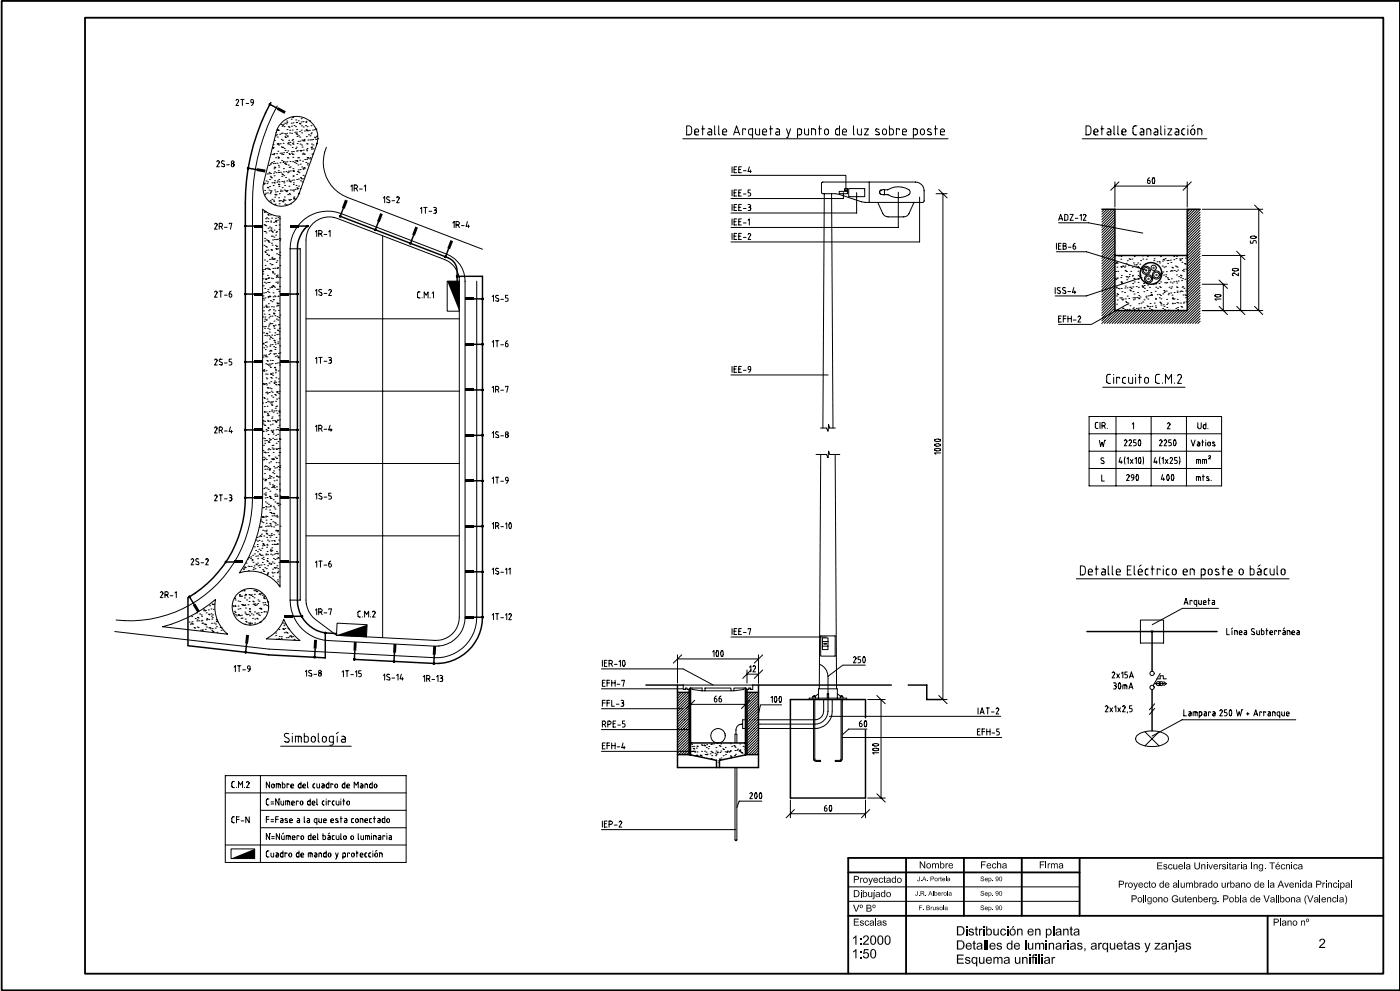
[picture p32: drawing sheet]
<svg xmlns="http://www.w3.org/2000/svg" width="381mm" height="270mm" viewBox="0 0 381 270" stroke-linecap="round" stroke-linejoin="round" font-family="sans-serif">
<g fill="none" stroke="#000" stroke-width=".4">
<path d="M73.5 28.4l2.1 1.1M73.5 28.3l-.1-.1-.1 .2h.3M73.7 27.9a56.7 56.7 0 0 0-6.9 27.3v80.2M67.6 45.8l2.3 .3M67.7 45.7l-.2-.1-.1 .2 .2 .1 .1-.1M92.8 58.8h-.4l.1 .2 .3-.1M93.5 56.6l-.9 2.2 29.3 11.3a3.9 3.9 0 0 1 2.5 3.7v2.7M300 56.9h3.5v27.6h19.7v-27.6h3.5M66.8 61.5h2.4M67 79.9h-.4l.1 .3 .3-.1M67 61.5h-.4l.1 .2 .3-.1M81.1 79.9h-.3l.1 .3 .2-.1"/>
<path d="M81.4 61.5h2.3a8.5 8.5 0 0 0-2.7 6.2v95.6a9 9 0 0 0 7.5 8.9M83.8 61.5l-.3 .1h.4M102.3 62.5l-.2-.1-.1 .2h.4M103 60.3l-.8 2.2M111.9 66.1h-.3l.1 .3 .2-.1M112.6 64l-.9 2.2M121.4 69.8h-.3l.1 .3 .2-.2M122.1 67.6l-.8 2.3M124.4 75.2h6.9v92.7M124.6 75.1h-.3l.1 .3 .2-.2M303.5 69.5h19.7M66.8 80h2.4"/>
<path d="M66.8 98.5h2.4M67 98.4h-.4l.1 .2h.3M78.6 80h2.4M78.6 98.5h2.4M81.1 98.4h-.3l.1 .2h.2M129 93.7h2.3M129 81.3h2.3M131.5 93.6h-.3l.1 .3 .2-.1M131.5 81.2h-.3l.1 .3 .2-.1M66.8 117h2.4M67 116.9h-.4l.1 .2h.3M78.6 117h2.4"/>
<path d="M81.1 116.9h-.3l.1 .2h.2M129 118.4h2.3M129 106.1h2.3M131.5 118.4h-.3l.1 .2 .2-.1M131.5 106h-.3l.1 .3 .2-.2M66.8 135.4a31.5 31.5 0 0 1-15.6 27.2v13.1l21.9 2.5 15.4 .8v-6.8M66.8 135.4h2.4M66.8 135.4l-.1-.1-.1 .2h.4M78.6 135.4h2.4M81.1 135.4h-.3l.1 .2 .2-.1M129 130.8h2.3M131.5 130.8h-.3l.1 .2 .2-.1"/>
<path d="M61.5 152.9h2.4M61.6 152.9v-.2l-.3 .1 .1 .3 .3-.2M78.6 152.9h2.4M81.1 152.8h-.3l.1 .3 .2-.2M129 143.2h2.3M129 155.6h2.3M131.5 155.5h-.3l.1 .2h.2M131.5 143.1h-.3l.1 .3 .2-.1M51.6 162.4l1.2 2M51.8 162.3h-.4l.1 .3 .3-.1M67 177.4h-.3l.1 .2 .2-.1M67.1 175.1l-.2 2.4"/>
<path d="M79.8 167.7h2.4M82.4 167.6h-.4l.1 .3 .3-.1M85.8 176.5l-.1 2.3M85.8 178.8h-.3l.1 .2 .2-.1M88.5 172.2l3.1 .2M88.7 172.2h-.3l.1 .2 .2-.1M96.6 177l-.1 2.4 21.6 1.1M96.6 179.3h-.3l.1 .3 .2-.2M107.1 179.9l.2-.1 .1 .2-.2 .1zM107.4 177.6l-.1 2.4M118.2 178.2l-.1 2.3M129 167.9h2.3"/>
<path d="M131.3 167.9a12.6 12.6 0 0 1-13.2 12.6M131.4 167.9l-.1-.1-.1 .2h.3M295.9 171.8h35.4M313.6 171.8v10.8M118.3 180.5h-.4l.1 .2 .3-.1M175.8 186.4h10.2M184.4 186.4v22.4h22.1v-22.4M184.4 188.4h3.2M187.6 187.6v17.7M188 187.2v18.2M202.9 187.2v18.2M203.4 187.6v17.7"/>
<path d="M203.4 188.4h3.1M204.9 186.4h37.7M235.6 195.3v-5h-20.4v26.8h20.4v-18.5M247.3 186.4h5v3.9h3.9M313.6 187.6v11.3M184.4 205.3h3.2M187.6 205.3l7.5 1.6v1.9M188 202.1h14.9M206.5 205.3h-3.1l-7.5 1.6v1.9"/>
<circle cx="313.4" cy="74.4" r="2.95"/>
</g>
<g fill="none" stroke="#000" stroke-width=".27">
<path d="M64.3 27.3l.3-.3 .3 .2v.4l.1-.2M64.9 27.6l-.6 1.1h.7M65.5 27h1M66 27v1.7M67 28.2h.7M69 27.9h-.4a.41 .41 0 0 1-.4-.3 .41 .41 0 0 1 .3-.5 .41 .41 0 0 1 .5 .3 1.1 1.1 0 0 1-.6 1.3M74.4 39.4h.1M74.7 38.2h.1M75 37h.1M75.3 36.7h.1M75.4 39.2h.1M75.5 28.8a55.4 55.4 0 0 0-6.8 26.4v80.2a33.5 33.5 0 0 1-37.1 33.3"/>
<path d="M75.5 35.3h.1M75.5 37.3h.1M75.6 39.2h.1M75.6 39h.1M75.7 35.5h.1M75.7 39.2h.1M75.8 35.4h.1M75.8 39.5h.1M76.1 36.5h.1M76.3 39.1h.1M76.5 36.3h.1M76.6 33.5a5.8 5.8 0 0 1 7.2-1 5.8 5.8 0 0 1 2.4 6.9l-4.8 13.3a5 5 0 0 1-6.2 3.2 5 5 0 0 1-3.5-6.1l3.5-13.7 .7-1.9z"/>
<path d="M76.6 33.9h.1M76.6 37.9h.1M76.6 40h.1M76.8 34.3h.1M76.9 36.2h.1M76.9 38.2h.1M76.9 34.2h.1M77.1 39h.1M77.1 33.8h.1M77.3 34.5h.1M77.5 36.4h.1M77.5 33.5h.1"/>
<path d="M77.5 37.2h.1M77.7 37.4h.1M77.8 36.7h.1M77.9 33.7h.1M78.1 36.3h.1M78.1 32.9h.1M78.1 33.3h.1M78.1 35.3h.1M78.2 37h.1M78.2 37.2h.1M78.3 39.1h.1M78.4 38.8h.1"/>
<path d="M78.5 34.5h.1M78.6 39.2h.1M78.6 38.2h.1M78.7 34.6h.1M78.9 36.2h.1M78.9 35.4h.1M78.9 38.7h.1M79 39.5h.1M79.3 32.4h.1M79.3 33.5h.1M79.4 34.3h.1M79.4 36.3h.1"/>
<path d="M79.5 38.2h.1M79.5 35.4h.1M79.6 39.1h.1M79.6 31.9h.1M79.7 32h.1M79.7 37.9h.1M79.8 33.4h.1M79.8 38.6h.1M79.8 39.2h.1M80 34.2h.1M80.2 36h.1M80.5 34.5h.1"/>
<path d="M80.5 32.6h.1M80.5 36.3h.1M80.6 33.4h.1M80.7 33.3h.1M80.7 35.9h.1M80.7 36.5h.1M80.8 35.2h.1M80.8 37.2h.1M80.8 36.7h.1M80.9 39.1h.1M81.1 38.5h.1M81.2 32.9h.1"/>
<path d="M81.3 37h.1M81.5 33.6h.1M81.5 35.8h.1M81.6 37.3h.1M81.6 38.4h.1M81.6 39.2h.1M81.7 33.7h.1M82 32.3h.1M82 33.2h.1M82 35.4h.1M82.1 34.2h.1M82.1 39.5h.1"/>
<path d="M82.1 36.2h.1M82.2 38.1h.1M82.5 38.3h.1M82.5 33.1h.1M82.5 34.5h.1M82.6 38.2h.1M82.8 37.9h.1M82.8 38.4h.1M82.9 35.6h.1M83.2 34.2h.1M83.3 33.3h.1M83.3 33h.1"/>
<path d="M83.3 35.3h.1M83.4 37.2h.1M83.4 35.6h.1M83.5 39.1h.1M83.6 35.4h.1M83.6 34.5h.1M83.6 39.2h.1M83.7 35.6h.1M83.8 38.1h.1M84 36.7h.1M84.2 35.5h.1M84.3 32.9h.1"/>
<path d="M84.4 38.1h.1M84.4 37h.1M84.6 36.4h.1M84.7 34.2h.1M84.7 36.2h.1M84.8 38.1h.1M84.8 39.2h.1M85.1 35.4h.1M85.2 37.9h.1M85.2 39.5h.1M85.6 35.3h.1M85.6 37.3h.1"/>
<path d="M85.8 37.5h.1M85.9 37.9h.1M86 35.1h.1M86.1 37.1h.1M86.1 39h.1M86.5 37.8h.1M185.9 37.8h72.2M186.9 34.2h.7a.72 .72 0 0 1 .7 .8v.9a.72 .72 0 0 1-.7 .8h-.7zM189.1 35.9h1.1a.56 .56 0 0 0-.4-.8 .56 .56 0 0 0-.7 .5l.2 1.1h.9M191 35.1h.8M191.3 34.2v2.5M192.8 35.1h.7l.2 .5v1.1h-.6a.4 .4 0 0 1-.5-.4 .4 .4 0 0 1 .5-.4h.6"/>
<path d="M194.6 34.2v2.2l.2 .3M195.7 34.2v2.2l.2 .3M196.7 35.9h1.1a.58 .58 0 0 0-.4-.8 .58 .58 0 0 0-.7 .5l.2 1.1h.9M199.7 36.7l.8-2.5 .9 2.5M200 36h1.1M203 35.3v-.2h-.8v1.6M204.9 36.7h-.6l-.4-.3-.1-.8 .2-.5h.9v2.4M205.7 35.1v1.1l.5 .5h.6v-1.6M207.6 35.9h1.1a.58 .58 0 0 0-.4-.8 .58 .58 0 0 0-.7 .5l.2 1.1h.9M209.5 35.1h.8M209.8 34.2v2.5M211.3 35.1h.7l.2 .5v1.1h-.8a.41 .41 0 0 1-.2-.5 .41 .41 0 0 1 .3-.3h.7"/>
<path d="M214.1 35.1l.6 1.6M215.2 35.1l-.8 2.4h-.3M217.1 36.7h.7l.3-.3 .1-.8-.2-.5h-.9v2.4M219 35.1v1.1l.5 .5h.6v-1.6M220.9 36.7v-1.6h.6l.4 .2 .1 1.4M222.8 35.1h.8M223.1 34.2v2.5M224.7 35.1a.53 .53 0 0 1 .8 .5v.6a.53 .53 0 0 1-.5 .5 .53 .53 0 0 1-.5-.5v-.9zM228.5 34.2v2.5l-.8-.1-.3-.4 .1-.9 .4-.2h.6M229.4 35.9h1.1a.58 .58 0 0 0-.4-.8 .58 .58 0 0 0-.7 .5v.9l1.1 .2M232.4 34.2v2.2l.2 .3M233.4 35.1v1.1l.5 .5h.6v-1.6"/>
<path d="M235.3 35.1h1.1l-1.1 1.6h1.1M239.3 35.2l-.6-.1-.4 .3 .9 .6 .2 .3-.1 .3h-1M240.5 35.1a.55 .55 0 0 1 .8 .5v.6a.55 .55 0 0 1-.5 .5 .55 .55 0 0 1-.6-.5v-.6zM242.1 34.2v2.5l.9-.1 .2-.4v-.9l-.4-.2h-.7M244.8 35.3v-.2h-.8v1.6M245.7 35.9h1a.55 .55 0 0 0-.3-.8 .55 .55 0 0 0-.7 .5v.9l.4 .2h.6M248.7 36.7h.6l.4-.3 .1-.9-.3-.4h-.8v2.4M250.6 35.3l.3-.2a.53 .53 0 0 1 .8 .5v.6a.55 .55 0 0 1-.6 .5 .55 .55 0 0 1-.5-.5zM253.4 35.2l-.6-.1-.3 .3 .9 .6 .1 .6-.3 .1-.7-.2M254.4 35.1h.8M254.7 34.2v2.5M256 35.9h1.1a.57 .57 0 0 0-.4-.8 .57 .57 0 0 0-.7 .5l.1 .9 .3 .2h.7"/>
<path d="M294.6 37.8h33.9M295.6 34.2h.6a.73 .73 0 0 1 .8 .8v.9a.73 .73 0 0 1-.8 .8h-.6zM297.8 35.9h1.1a.58 .58 0 0 0-.4-.8 .58 .58 0 0 0-.7 .5v.9l1.1 .2M299.7 35.1h.8M300 34.2v2.5M301.5 35.1l.9 .2v1.4h-.9l-.1-.2a.38 .38 0 0 1 0-.4 .38 .38 0 0 1 .3-.2h.7M303.3 34.2v2.2l.2 .3M304.3 34.2v2.2l.3 .3M305.4 35.9h1.1a.58 .58 0 0 0-.4-.8 .58 .58 0 0 0-.7 .5l.2 1.1h.9M309.5 34.2l-.8 .1-.3 .6 .1 1.5 .2 .2 .8 .1M310.5 35.1l.9 .2v1.4h-.9l-.1-.2a.38 .38 0 0 1 0-.4 .38 .38 0 0 1 .3-.2h.7M312.2 36.7v-1.6h.6l.5 .2v1.4"/>
<path d="M314.3 35.1h.7l.2 .5v1.1h-.9a.41 .41 0 0 1-.2-.5 .41 .41 0 0 1 .4-.3h.7M316 34.2v2.2l.3 .3M317.1 34.2v.2M317.1 35.1v1.6M317.9 35.1h1.1l-1.1 1.6h1.1M320 35.1h.7l.2 .5v1.1h-.9a.41 .41 0 0 1-.2-.5 .41 .41 0 0 1 .4-.3h.7M322.6 35.1a.64 .64 0 0 0-.9 .5v.6a.65 .65 0 0 0 .9 .5M323.4 34.2v.2M323.4 35.1v1.6M324.3 35.3a.54 .54 0 0 1 .6-.2 .54 .54 0 0 1 .4 .5v.6a.55 .55 0 0 1-.6 .5 .55 .55 0 0 1-.5-.5zM325 34l-.5 .4M326.1 36.7v-1.6h.6l.4 .2 .1 1.4"/>
<path d="M59 44l.3-.3 .4 .2v.4v-.2M59.7 44.3l-.7 1.1h.7M60.3 45.2l.5 .2M61.1 43.9l-.5-.2-.3 .4 .8 .7v.4l-.3 .2 .2-.1M61.7 44.8h.7M63.7 44.7v.1a.43 .43 0 0 0-.7-.2 .43 .43 0 0 0 .1 .7h.4l.2-.5M71.5 56.9a7.8 7.8 0 0 0 4.7 1.9v100.9a9.6 9.6 0 0 0-11-3.8 36.3 36.3 0 0 0 6.3-20.5zM71.7 50.1h.1M71.9 50h.1M71.9 57.4h.1M72 57.8h.1M72 49.9h.1"/>
<path d="M72 51.8h.1M72.1 53h.1M72.3 57.6h.1M72.3 52.6h.1M72.3 59.5h.1M72.4 49.2h.1M72.5 59.3h.1M72.7 50h.1M72.7 47.3h.1M72.8 51h.1M72.8 52.5h.1M72.8 49.5h.1"/>
<path d="M72.9 58.4h.1M72.9 51.1h.1M73 59.5h.1M73.1 58.5h.1M73.1 47.3h.1M73.2 45h.1M73.2 51.7h.1M73.3 46.9h.1M73.4 48.9h.1M73.4 50.8h.1M73.5 52.7h.1M73.5 54.6h.1"/>
<path d="M73.5 44.7h.1M73.6 48h.1M73.6 52.4h.1M73.6 47.2h.1M73.6 52h.1M73.6 58.5h.1M73.7 44.6h.1M73.7 48.2h.1M73.7 55h.1M73.8 51.9h.1M73.9 48.4h.1M73.9 44.2h.1"/>
<path d="M73.9 59.3h.1M74 42h.1M74 49.7h.1M74 54.2h.1M74.2 40.4h.1M74.4 40.1h.1M74.4 44.5h.1M74.4 50.5h.1M74.5 42.1h.1M74.5 47.1h.1M74.5 54.5h.1M74.5 44h.1"/>
<path d="M74.5 41.9h.1M74.5 54.9h.1M74.6 45.9h.1M74.6 49.7h.1M74.6 47.8h.1M74.6 41.8h.1M74.7 49.8h.1M74.7 45.5h.1M74.7 51.7h.1M74.7 46.7h.1M74.7 49.2h.1M74.8 53.6h.1"/>
<path d="M74.8 52.9h.1M74.8 45.6h.1M74.9 55.5h.1M74.9 44.4h.1M75 52.2h.1M75 53h.1M75 59.4h.1M75 42.9h.1M75 60h.1M75.2 47h.1M75.2 53h.1M75.3 41.8h.1"/>
<path d="M75.4 49.6h.1M75.4 44.4h.1M75.5 52.2h.1M75.6 49.2h.1M75.6 59.9h.1M75.6 41.1h.1M75.6 42.7h.1M75.7 59.2h.1M75.7 43.1h.1M75.7 46.4h.1M75.8 45h.1M75.8 50.1h.1"/>
<path d="M75.8 46.9h.1M75.8 42.9h.1M75.8 53.8h.1M75.9 48.9h.1M75.9 54.7h.1M75.9 45.5h.1M75.9 50.8h.1M75.9 50.3h.1M76 49.5h.1M76 55.5h.1M76 52.7h.1M76.1 54.6h.1"/>
<path d="M76.1 59.5h.1M76.2 44.3h.1M76.2 41.7h.1M76.3 52.1h.1M76.4 46.9h.1M76.4 51.7h.1M76.4 54.6h.1M76.7 41.7h.1M76.7 42h.1M76.7 48h.1M76.7 43.7h.1M76.7 47.3h.1"/>
<path d="M76.7 49.4h.1M76.8 52h.1M76.8 40.1h.1M76.8 51.1h.1M76.9 54.7h.1M76.9 47.5h.1M77 40.1h.1M77 42h.1M77 44.2h.1M77 54.9h.1M77.1 43.9h.1M77.2 45.9h.1"/>
<path d="M77.2 46.8h.1M77.2 54.2h.1M77.2 41.6h.1M77.2 54.5h.1M77.2 47.8h.1M77.2 49.3h.1M77.3 49.7h.1M77.4 51.7h.1M77.4 40.4h.1M77.4 53.6h.1M77.5 44.5h.1M77.5 55.5h.1"/>
<path d="M77.5 50.5h.1M77.6 44.1h.1M77.6 54.5h.1M77.6 40.9h.1M77.7 51.9h.1M77.7 44.6h.1M77.8 48.3h.1M77.8 52h.1M77.8 46.7h.1M77.8 44.7h.1M77.9 55.7h.1M78 41.5h.1"/>
<path d="M78 52.2h.1M78.1 49.2h.1M78.1 44h.1M78.2 51.8h.1M78.2 42.9h.1M78.3 47h.1M78.3 53h.1M78.3 41.1h.1M78.4 43h.1M78.5 44.9h.1M78.5 46.8h.1M78.5 46.6h.1"/>
<path d="M78.6 48.8h.1M78.6 54.4h.1M78.6 50.7h.1M78.6 49.2h.1M78.6 41.8h.1M78.7 52.6h.1M78.7 45.5h.1M78.8 54.5h.1M78.8 49.2h.1M78.8 42h.1M78.9 53h.1M78.9 43.9h.1"/>
<path d="M78.9 49.4h.1M79 51.7h.1M79 45.4h.1M79 46.5h.1M79.1 49.5h.1M79.1 54.3h.1M79.1 55.5h.1M79.4 41.3h.1M79.4 41.7h.1M79.4 49.1h.1M79.4 51.7h.1M79.5 40.1h.1"/>
<path d="M79.6 42h.1M79.7 44h.1M79.7 42.8h.1M79.7 46.5h.1M79.7 45.9h.1M79.8 47.8h.1M79.8 42h.1M79.8 48h.1M79.8 46.4h.1M79.8 50.2h.1M79.9 49.7h.1M79.9 41.2h.1"/>
<path d="M79.9 52h.1M79.9 53.8h.1M79.9 51.7h.1M79.9 54.1h.1M79.9 46.6h.1M80 49h.1M80 53.6h.1M80 54h.1M80.2 44.2h.1M80.3 43.8h.1M80.3 54.2h.1M80.3 51.5h.1"/>
<path d="M80.5 40.4h.1M80.6 44.4h.1M80.6 50.5h.1M80.6 40h.1M80.7 41.1h.1M80.7 43.7h.1M80.8 48.9h.1M80.8 47.5h.1M80.8 43.7h.1M80.8 51.1h.1M80.8 43.9h.1M80.9 51.4h.1"/>
<path d="M81 41h.1M81 46.7h.1M81 42.9h.1M81 51.3h.1M81.1 44.9h.1M81.1 46.8h.1M81.2 46.2h.1M81.2 48.7h.1M81.3 50.6h.1M81.3 42.9h.1M81.4 52.6h.1M81.4 47h.1"/>
<path d="M81.6 43.6h.1M81.6 40.9h.1M81.7 51.3h.1M81.7 46.1h.1M81.7 44.7h.1M81.8 49.2h.1M81.8 48.3h.1M81.8 41.1h.1M81.9 48.5h.1M82 40.9h.1M82.1 48.7h.1M82.1 45.4h.1"/>
<path d="M82.2 49.5h.1M82.2 40h.1M82.3 42h.1M82.4 43.9h.1M82.5 45.8h.1M82.5 41.7h.1M82.5 47.7h.1M82.5 46.1h.1M82.6 40.9h.1M82.6 48.6h.1M82.7 41.9h.1M82.7 45.6h.1"/>
<path d="M82.9 42h.1M82.9 47.9h.1M82.9 45.8h.1M83 43.4h.1M83.3 44.2h.1M83.4 40.8h.1M83.5 41h.1M83.5 43.3h.1M83.6 43h.1M83.6 40.4h.1M83.6 44.9h.1M83.7 44.4h.1"/>
<path d="M83.7 42.8h.1M83.9 43h.1M84.3 43.2h.1M84.4 42.9h.1M84.7 40.1h.1M84.7 40.6h.1M84.8 40.3h.1M84.9 40h.1M84.9 41.9h.1M85.2 40.5h.1M88.8 40.1a10.2 10.2 0 0 0 5.8 13.6l36.7 14.1M95.5 50.7l.4-.4v1.7"/>
<path d="M96.4 51.3h.5a.47 .47 0 0 0 .5-.5 .47 .47 0 0 0-.5-.5h-.5v1.7M97 51.3l.4 .7M97.9 51.4h.7M99.1 50.7l.4-.4v1.7M104.3 53.9l.4-.3v1.6M106.1 53.6h-.7l-.2 .3 .9 .7v.4l-.3 .2-.6-.2M106.7 54.6h.7M108 53.8l.3-.2 .4 .1-.7 1.5h.7M114.5 56.8l.3-.4v1.6M115.3 56.4h1M115.8 56.4v1.6M116.8 57.5h.7"/>
<path d="M118.1 56.4l.6 .2v.4l-.3 .1M118.1 58h.3M118.3 57.1h.1M118.4 57.1l.4 .4-.1 .4-.3 .1h.2M199 47.7h31.3v3.9M199.3 45.4v1.6M199.3 51.7v1.6M199.3 55.6v1.7M199.3 59.6v1.6M199.8 56.4h.6M199.8 46.1h.6M199.8 52.4h.6"/>
<path d="M200.6 45.4h-.8v1.6h.8M200.6 51.7h-.8v1.6h.8M200.6 55.6h-.8v1.7h.8M200.6 59.6h-.8v1.6h.8M201.1 56.4h.6M201.1 46.1h.6M201.1 52.4h.6M201.8 45.4h-.7v1.6h.7M201.8 51.7h-.7v1.6h.7M201.8 55.6h-.7v1.7h.7M201.8 59.6h-.7v1.6h.7M202.4 46.4h.7"/>
<path d="M202.4 52.8h.7M202.4 56.7h.7M203.7 55.6l.6 .2v.4l-.3 .2M203.7 59.9l.3-.3v1.6M203.7 57.3h.3M203.8 56.4h.2M204 56.4l.4 .3-.1-.1M204 45.4l-.3 1.2h.8M204.3 51.7h-.6v.7l.5 .1 .2 .3-.1 .4-.6 .1M204.3 46.3v.7M204.4 56.7l-.1 .4-.3 .2 .2-.1M223.7 49.7l.3-.2h25.2a2.38 2.38 0 0 1 2.4 2.4v2.8l-.4 .4h-15.7l-7.1-2.2-4.6-.2-.2-.4z"/>
<path d="M224.4 52.7l-.4 63.8M226.4 52.7l.4 63.8M228.5 52.1h2.2v.6h-2.2zM229.6 52.4v1.6h-30.6M229.9 51.3h.8v.5h-.8zM233.2 52.4v5.6h-34.2M235.4 51.8v-.5h-4.4v2.2h4.4v-1.6M236.6 49.5v5.6M239 55.1l1.3 3a1.61 1.61 0 0 0 1.5 .9h4.2a1.61 1.61 0 0 0 1.5-.9l1.3-3M239.7 51.8l.1-.1a.68 .68 0 0 0-.2 .9 .68 .68 0 0 0 .8 .4h.4M240.1 51.7h-.3M240.2 51.6h.6"/>
<path d="M240.8 51.6h.9a5.2 5.2 0 0 1 5.9 .3 1.03 1.03 0 0 1-.7 1.4l-.8 .3a4.9 4.9 0 0 1-3.9-.4l-.8-.2M240.8 53h.4M240.8 51.6v1.4M244.5 52.3v9.6h-45.5M250.3 53.6v12.2h-51.3M254.8 52.7h3M255.6 51.6l2.2 2.2M256.7 52.7v137.6M288.2 59.9l.5-1.6 .6 1.6M288.4 59.5h.7M289.8 58.3l.7 .1 .2 .2v.8l-.2 .5h-.7zM291.3 58.3h.9l-.9 1.6h.9"/>
<path d="M292.7 59.4h.7M294 58.7l.4-.4v1.6M294.9 58.6l.4-.3 .3 .2-.7 1.4h.7M300.6 56.9l-.6 .7M301.4 56.9l-1.4 1.4M302 56.9l-2 2.1M302.8 56.9l-2.8 2.8M303.5 56.9l-3.5 3.5M303.5 57.6l-3.5 3.5M303.5 58.3l-3.5 3.5M303.5 59l-3.5 3.6M303.5 59.7l-3.5 3.5"/>
<path d="M303.5 56.9h19.7M303.5 49.5v6.8M303.5 50.6h19.7M304.6 49.5l-2.2 2.3M313 48.3a.95 .95 0 0 0-.3 1.7l.4-.2a.49 .49 0 0 0-.4-.7h-.3M313.8 48.4l.2-.1a1.06 1.06 0 0 1 0 1.7 1.16 1.16 0 0 1-.2-1.6zM323.2 49.5v6.8M324 56.9l-.8 .8M324.3 49.5l-2.2 2.3M324.7 56.9l-1.5 1.5M325.4 56.9l-2.2 2.2M326.1 56.9l-2.9 2.9"/>
<path d="M326.7 57l-3.5 3.5M326.7 57.7l-3.5 3.6M326.7 58.4l-3.5 3.5M326.7 59.1l-3.5 3.6M326.7 59.8l-3.5 3.6M327.3 56.9h16.5M341.5 55.8l2.3 2.2M342.7 56.9v27.6M58.4 61l.3-.3 .4 .2-.7 1.5h.7M58.4 79.5l.3-.3 .4 .2-.7 1.5h.7M59.7 61.6h.4a.44 .44 0 0 0 .5-.4 .44 .44 0 0 0-.5-.5h-.4v1.7M59.7 79.2h.9"/>
<path d="M60.1 79.2v1.7M60.2 61.6l.4 .8M61.1 61.8h.7M62.4 60.9v-.2h.7l-.4 1.7M62.9 79.2a.99 .99 0 0 0-.2 1.7l.4-.2-.1-.6-.6-.2M71.5 73.9h.1M71.6 73.4h.1M71.6 74.5h.1M71.6 75.9h.1M71.7 77.8h.1M71.7 79.7h.1M71.9 66.8h.1"/>
<path d="M71.9 63h.1M71.9 61.1h.1M72 76.8h.1M72 70.7h.1M72 65.6h.1M72 64.9h.1M72.1 73.3h.1M72.1 78.5h.1M72.1 68.5h.1M72.1 61.3h.1M72.2 63h.1M72.2 72.2h.1"/>
<path d="M72.2 75.9h.1M72.3 68.7h.1M72.3 67.1h.1M72.3 73h.1M72.3 79.6h.1M72.3 60.3h.1M72.4 61.4h.1M72.4 77h.1M72.4 76.1h.1M72.4 63.4h.1M72.4 68.1h.1M72.5 65.3h.1"/>
<path d="M72.5 75.9h.1M72.5 67.2h.1M72.6 69.1h.1M72.7 71.1h.1M72.7 69.3h.1M72.8 73h.1M72.8 74.9h.1M72.8 79.3h.1M72.8 65.4h.1M72.9 76.8h.1M72.9 60.3h.1M72.9 78.8h.1"/>
<path d="M72.9 68h.1M72.9 73.2h.1M73 65.5h.1M73 62.1h.1M73 75.8h.1M73 65.7h.1M73.1 69.6h.1M73.1 75.5h.1M73.1 69.5h.1M73.2 79.5h.1M73.2 73.2h.1M73.2 65.9h.1"/>
<path d="M73.3 62.8h.1M73.3 76.9h.1M73.4 70.6h.1M73.4 61.8h.1M73.4 73.3h.1M73.4 78.3h.1M73.5 71.8h.1M73.7 60.4h.1M73.7 60.2h.1M73.8 62.3h.1M73.8 62.7h.1M73.8 67.9h.1"/>
<path d="M73.8 62h.1M73.8 64.3h.1M73.8 75.7h.1M73.8 68h.1M73.9 70.5h.1M73.9 66.2h.1M73.9 72h.1M73.9 78h.1M73.9 68.1h.1M73.9 78.2h.1M74 63h.1M74 70h.1"/>
<path d="M74.1 72h.1M74.1 66.7h.1M74.1 70.4h.1M74.2 73.9h.1M74.2 64.3h.1M74.2 63.2h.1M74.2 75.8h.1M74.2 65.3h.1M74.2 74.1h.1M74.2 77.8h.1M74.3 77.7h.1M74.3 73h.1"/>
<path d="M74.3 74.3h.1M74.3 70.6h.1M74.3 79.7h.1M74.5 77.9h.1M74.5 60.5h.1M74.6 64.5h.1M74.6 62.6h.1M74.6 70.5h.1M74.7 70.4h.1M74.7 65.2h.1M74.7 74.5h.1M74.7 78.1h.1"/>
<path d="M74.8 73h.1M74.9 60.2h.1M75 66.8h.1M75 61.3h.1M75 64h.1M75.1 76.8h.1M75.1 67.6h.1M75.1 63.2h.1M75.1 67.7h.1M75.1 60.4h.1M75.2 65.2h.1M75.2 75.5h.1"/>
<path d="M75.2 71.4h.1M75.2 75h.1M75.3 67.1h.1M75.3 67.8h.1M75.3 69h.1M75.3 63h.1M75.3 78.7h.1M75.4 70.9h.1M75.4 67h.1M75.4 75.2h.1M75.4 72.9h.1M75.4 73h.1"/>
<path d="M75.5 74.8h.1M75.5 65.1h.1M75.5 77h.1M75.6 76.7h.1M75.6 72.9h.1M75.6 78.7h.1M75.6 67.7h.1M75.7 75.4h.1M75.8 69.3h.1M75.9 79.3h.1M76 62.4h.1M76 61.2h.1"/>
<path d="M76 70.2h.1M76 64.9h.1M76.1 78h.1M76.1 65.5h.1M76.1 68.6h.1M76.2 69.6h.1M76.2 72.3h.1M76.2 75.5h.1M76.2 65.1h.1M79 67.7a10.2 10.2 0 0 1 13.9-9.6l28.7 11a7.7 7.7 0 0 1 5 7.4v91.4a7.9 7.9 0 0 1-8.2 7.9l-29-1.5a11 11 0 0 1-10.4-11M79 67.7v95.6M79 67.7h2.7v95.6h-2.7"/>
<path d="M85.2 60.7a6.4 6.4 0 0 1 6.7-1.3l29.1 11.2a6.3 6.3 0 0 1 4 5.9v91.4a6.3 6.3 0 0 1-6.6 6.3l-26.8-1.4-5.6-4.1a6.7 6.7 0 0 1-2.7-5.4v-98a6.4 6.4 0 0 1 1.9-4.6zM85.9 79.1l.3-.4v1.7M85.9 63.1l.3-.4v1.6M86.8 63.6h.4a.47 .47 0 0 0 .5-.4 .47 .47 0 0 0-.5-.5h-.4v1.6M87.3 63.6l.4 .7M87.6 78.8h-.7l-.1 .3 .8 .7 .1 .4-.4 .2 .2-.1M88.2 79.8h.8M88.2 63.8h.8M89.5 79l.4-.3 .3 .4-.7 1.3h.7M89.5 63.1l.4-.4v1.6M104.2 64.1v109.4M114.4 79.4l-.5 .1-.2 .3v1.1l.7 .2"/>
<path d="M117.6 79.8l.4-.4v1.7M121.7 76.5h3.3v8.2h-3.3zM123.3 60.7l.3-.4v1.6M124.2 61.2h.4a.47 .47 0 0 0 .5-.5 .47 .47 0 0 0-.5-.4h-.4v1.6M124.7 61.2l.4 .7M125.6 61.4h.8M127.2 60.3l-.3 1.3h.9M127.5 61.2v.7M129.8 76.5v91.4a11 11 0 0 1-11.6 11l-44.9-2.3-42.1-4.8M199.3 63.5v1.6M199.8 60.3h.6M199.8 64.3h.6"/>
<path d="M200.6 63.5h-.8v1.6h.8M201.1 60.3h.6M201.1 64.3h.6M201.8 63.5h-.7v1.6h.7M202.4 60.7h.7M202.4 64.6h.7M203.7 63.8l.3-.3 .3 .2-.6 1.4h.7M287.3 78.2v1.7M287.6 68.5h8.2l16.4 5.1M287.6 66.2v1.6M288.2 66.9h.5M288.2 60.6h8.1l14.8 2.8"/>
<path d="M288.6 78.3h-.6l-.2 .3 .9 .7v.4l-.3 .2-.6-.2M288.9 66.2h-.7v1.6h.7M289.4 66.9l.7 .1a.46 .46 0 0 1 .2 .5 .46 .46 0 0 1-.4 .3h-.5v-1.6l.8 .2v.3l-.3 .2M290.1 78.3h-.7l-.1 .3 .8 .7v.4l-.3 .2-.5-.2M290.7 79.3h.8M290.9 67.3h.7M292.3 78.2l-.3 1.3h.9M292.6 79.2v.7M292.7 66.2a.93 .93 0 0 0-.2 1.6l.3-.2v-.6l-.7-.1M303.5 69.6l-3.5 3.6M303.5 76.7l-3.5 3.5M303.5 60.4l-3.5 3.6"/>
<path d="M303.5 61.1l-3.5 3.6M303.5 61.8l-3.5 3.6M303.5 62.5l-3.5 3.6M303.5 63.2l-3.5 3.6M303.5 64l-3.5 3.5M303.5 64.6l-3.5 3.6M303.5 65.4l-3.5 3.5M303.5 66.1l-3.5 3.5M303.5 66.8l-3.5 3.5M303.5 67.5l-3.5 3.5M303.5 68.2l-3.5 3.6M303.5 68.9l-3.5 3.5"/>
<path d="M303.5 70.3l-3.5 3.6M303.5 71l-3.5 3.6M303.5 71.8l-3.5 3.5M303.5 72.4l-3.5 3.6M303.5 73.2l-3.5 3.5M303.5 73.9l-3.5 3.5M303.5 74.5l-3.5 3.6M303.5 75.3l-3.5 3.5M303.5 76l-3.5 3.5M303.5 77.4l-3.5 3.5M303.5 78.1l-3.5 3.6M303.5 78.8l-3.5 3.5"/>
<path d="M303.5 79.5l-3.5 3.6M303.6 75.7h.1M303.6 71.7h.1M303.7 73.9h.1M303.8 76.1h.1M303.9 78.3h.1M303.9 78.1h.1M303.9 71.4h.1M304 75.7h.1M304.1 72.7h.1M304.1 79.9h.1M304.1 71.6h.1"/>
<path d="M304.2 75.6h.1M304.3 73.8h.1M304.4 78.5h.1M304.6 69.6h.1M304.7 78.6h.1M305.1 70.5h.1M305.1 75.5h.1M305.1 72.5h.1M305.2 69.6h.1M305.2 69.8h.1M305.2 76.7h.1M305.2 72.7h.1"/>
<path d="M305.3 74.9h.1M305.3 78.5h.1M305.3 77.2h.1M305.4 77h.1M305.4 79.4h.1M305.6 72.5h.1M305.6 72.4h.1M306.1 72.7h.1M306.1 79.6h.1M306.2 78.4h.1M306.3 72.4h.1M306.3 73.6h.1"/>
<path d="M306.4 77.8h.1M306.5 73.8h.1M306.6 71.7h.1M306.6 75.3h.1M306.7 73.9h.1M306.7 75.3h.1M306.7 76.1h.1M306.8 78.3h.1M306.9 70.9h.1M307 75.6h.1M307.2 72.3h.1M307.3 75.2h.1"/>
<path d="M307.4 70.4h.1M307.5 74.7h.1M307.5 78.1h.1M307.5 78.9h.1M307.6 70.6h.1M307.8 78.1h.1M307.8 79.1h.1M307.8 73.8h.1M308 78.5h.1M308.1 70.5h.1M308.2 72.7h.1M308.3 75.1h.1"/>
<path d="M308.3 74.9h.1M308.3 77.1h.1M308.4 78.1h.1M308.4 79.3h.1M308.6 71.5h.1M308.6 75.7h.1M308.8 72h.1M308.8 69.8h.1M308.8 76.7h.1M308.9 75.9h.1M309.2 72.4h.1M309.3 78h.1"/>
<path d="M309.4 72h.1M309.7 71.5h.1M309.7 72.7h.1M309.7 79.6h.1M309.7 72.6h.1M309.8 73.8h.1M309.8 76h.1M309.8 74.9h.1M309.8 76.8h.1M309.9 78.2h.1M310 72.8h.1M310.1 75.3h.1"/>
<path d="M310.3 71.9h.1M310.4 74.8h.1M310.5 70.9h.1M310.6 75.6h.1M310.6 75.6l-14.9 4.9h-8.4M310.9 77.8h.1M311 77.9h.1M311.1 78.1h.1M311.1 69.6h.1M311.1 70.5h.1M311.2 78.1h.1M311.3 77.1h.1"/>
<path d="M311.4 79.4h.1M311.5 77.7h.1M311.6 78.4h.1M311.9 71.7h.1M312 70.5h.1M312.2 79h.1M312.4 69.8h.1M312.4 77.6h.1M312.9 78.2h.1M313.3 79.6h.1M314 77.3h.1M314.1 70.9h.1"/>
<path d="M314.2 70.4h.1M314.5 79.2h.1M314.6 77.3h.1M314.7 78.1h.1M314.7 77.1h.1M314.9 71.2h.1M315.1 78.4h.1M315.5 77.1h.1M315.5 71.2h.1M315.7 71.5h.1M315.7 78h.1M315.9 78.2h.1"/>
<path d="M315.9 69.8h.1M316 76.7h.1M316.4 72.4h.1M316.5 71h.1M316.6 80h.1M316.6 74h.1M316.6 70.6h.1M316.8 74.8h.1M316.8 79h.1M316.9 72.7h.1M316.9 70.7h.1M316.9 79.6h.1"/>
<path d="M317 79.2h.1M317.1 76.9h.1M317.2 70.4h.1M317.3 72.6h.1M317.3 75.3h.1M317.4 74.8h.1M317.4 77h.1M317.5 79.2h.1M317.5 73.9h.1M317.7 76.9h.1M317.7 70.9h.1M317.8 75.6h.1"/>
<path d="M317.9 71.7h.1M317.9 75.9h.1M318 70.9h.1M318.1 79.8h.1M318.1 76.1h.1M318.3 78.1h.1M318.6 76.7h.1M318.6 73.8h.1M318.6 70.8h.1M318.7 79.7h.1M318.7 78.4h.1M318.8 71.4h.1"/>
<path d="M318.8 73.6h.1M318.9 75.9h.1M319 78.1h.1M319 72.7h.1M319.1 73.7h.1M319.1 77h.1M319.2 72.9h.1M319.5 69.8h.1M319.5 76.7h.1M319.6 70.7h.1M319.6 79.6h.1M319.7 73.6h.1"/>
<path d="M319.9 72.4h.1M320.1 69.6h.1M320.2 70.4h.1M320.2 76.5h.1M320.2 73.8h.1M320.2 72.6h.1M320.2 78.1h.1M320.3 74.8h.1M320.3 69.7h.1M320.4 77h.1M320.5 79.2h.1M320.5 72.7h.1"/>
<path d="M320.5 79.5h.1M320.5 78.2h.1M320.6 73.5h.1M320.7 76.5h.1M320.9 75.3h.1M321.1 70.4h.1M321.2 79.4h.1M321.3 70.9h.1M321.3 70.7h.1M321.3 74.9h.1M321.4 75.6h.1M321.5 79.2h.1"/>
<path d="M321.6 75.1h.1M321.7 76.3h.1M321.7 70.4h.1M321.8 71.4h.1M321.8 79.3h.1M321.8 78.1h.1M321.8 73.6h.1M321.9 75.8h.1M322 78h.1M322.2 73.3h.1M322.2 73.8h.1M322.3 78.4h.1"/>
<path d="M322.4 71.7h.1M322.6 76h.1M322.7 71.9h.1M322.7 70.2h.1M322.8 79.2h.1M322.8 73.2h.1M323.1 69.8h.1M323.1 76.7h.1M326.7 63.4l-3.5 3.5M326.7 65.5l-3.5 3.5M326.7 60.5l-3.5 3.5M326.7 61.2l-3.5 3.6"/>
<path d="M326.7 61.9l-3.5 3.6M326.7 62.7l-3.5 3.5M326.7 64l-3.5 3.6M326.7 64.8l-3.5 3.5M326.7 66.2l-3.5 3.5M326.7 66.9l-3.5 3.5M326.7 67.6l-3.5 3.6M326.7 68.3l-3.5 3.5M326.7 69l-3.5 3.6M326.7 69.7l-3.5 3.6M326.7 70.4l-3.5 3.6M326.7 71.1l-3.5 3.6"/>
<path d="M326.7 71.8l-3.5 3.6M326.7 72.6l-3.5 3.5M326.7 73.2l-3.5 3.6M326.7 74l-3.5 3.5M326.7 74.7l-3.5 3.5M326.7 75.4l-3.5 3.5M326.7 76.1l-3.5 3.5M326.7 76.8l-3.5 3.5M326.7 77.5l-3.5 3.5M326.7 78.2l-3.5 3.5M326.7 78.9l-3.5 3.6M326.7 79.6l-3.5 3.6"/>
<path d="M327.3 77.3h6.9M327.3 69.5h11.6M331.9 76.2l2.3 2.3M333 77.3v7.2M335.6 73.2a1.17 1.17 0 0 1 1.5 .2 1.12 1.12 0 0 1-1.6 0zM335.9 74.3h.1h-.3l-.2 .4 .3 .3M336.7 68.4l2.2 2.3M337.1 74.3v.7l-1.1-.7M337.8 69.5v15M340.4 65.5v.7h.7l.1-.5 .2-.3 .4 .1 .2 .7M340.5 64.4a1.16 1.16 0 0 1 1.5 .2 1.06 1.06 0 0 1-1.6 0zM58.4 98l.3-.3 .4 .2-.7 1.4h.7"/>
<path d="M60.5 97.8l-.7-.1-.1 .4 .8 .7v.3l-.3 .2-.5-.2M61.1 80.3h.7M61.1 98.8h.7M63 97.7h-.6v.7l.5 .1 .2 .3-.2 .5h-.5M71.5 93.4h.1M71.6 86.2h.1M71.6 80.5h.1M71.6 97.2h.1M71.7 81.2h.1M71.7 84.6h.1M71.7 93.6h.1M71.7 88.9h.1"/>
<path d="M71.7 90.5h.1M71.8 81.6h.1M71.8 96.6h.1M71.8 83.6h.1M71.8 94.6h.1M71.9 85.5h.1M72 87.4h.1M72 89.3h.1M72.1 91.3h.1M72.1 86.8h.1M72.1 86.3h.1M72.2 93.2h.1"/>
<path d="M72.2 81.1h.1M72.2 95.1h.1M72.2 94h.1M72.2 96.8h.1M72.3 88.8h.1M72.3 97h.1M72.3 99h.1M72.3 96.6h.1M72.3 83.3h.1M72.4 83.1h.1M72.4 87h.1M72.5 90.7h.1"/>
<path d="M72.5 87.1h.1M72.5 83.5h.1M72.5 93h.1M72.6 83.6h.1M72.6 94.4h.1M72.6 91.4h.1M72.6 97.1h.1M72.6 98.1h.1M72.7 90.8h.1M72.7 99.1h.1M72.8 98.3h.1M72.9 89.3h.1"/>
<path d="M73 80.7h.1M73 81h.1M73 99.4h.1M73.1 82.6h.1M73.1 88.7h.1M73.1 84.5h.1M73.1 83.5h.1M73.1 96.5h.1M73.2 86.5h.1M73.2 91.3h.1M73.2 88.4h.1M73.2 99.1h.1"/>
<path d="M73.2 85.6h.1M73.3 90.3h.1M73.3 89.6h.1M73.3 80.6h.1M73.4 92.2h.1M73.4 95.5h.1M73.4 84.2h.1M73.4 94.2h.1M73.4 99.6h.1M73.4 87.9h.1M73.5 96.1h.1M73.5 86.1h.1"/>
<path d="M73.5 80.7h.1M73.5 91.7h.1M73.6 98h.1M73.6 93.9h.1M73.6 95.3h.1M73.6 100h.1M73.6 81.8h.1M73.6 88.1h.1M73.7 91.8h.1M73.7 99.1h.1M73.8 95.5h.1M73.9 83.4h.1"/>
<path d="M74 91.2h.1M74 86h.1M74 82.1h.1M74 88.1h.1M74.1 93.8h.1M74.1 98.9h.1M74.1 92.1h.1M74.2 98.1h.1M74.3 80.8h.1M74.4 81.5h.1M74.4 81.6h.1M74.4 88.6h.1"/>
<path d="M74.4 84.3h.1M74.4 85.2h.1M74.5 83.5h.1M74.5 96.3h.1M74.5 94.3h.1M74.5 88.9h.1M74.5 85.4h.1M74.5 92.6h.1M74.6 87.4h.1M74.6 85.3h.1M74.6 96.3h.1M74.7 89.3h.1"/>
<path d="M74.7 99.9h.1M74.7 91.2h.1M74.7 80.5h.1M74.7 92.8h.1M74.8 93.2h.1M74.8 95.1h.1M74.8 85.9h.1M74.8 84.6h.1M74.8 90.5h.1M74.9 80.7h.1M74.9 97h.1M74.9 88.5h.1"/>
<path d="M74.9 93.6h.1M74.9 94.6h.1M75 98.9h.1M75 96.2h.1M75.2 86.8h.1M75.3 83.3h.1M75.3 91h.1M75.3 96.8h.1M75.3 82.4h.1M75.4 98.8h.1M75.4 86.1h.1M75.5 89.8h.1"/>
<path d="M75.5 83h.1M75.6 82.6h.1M75.6 93.5h.1M75.6 87.1h.1M75.6 93h.1M75.6 97.2h.1M75.7 80.6h.1M75.7 90h.1M75.7 97.1h.1M75.8 82.5h.1M75.8 83.2h.1M75.8 88.4h.1"/>
<path d="M75.8 84.5h.1M75.8 96.1h.1M75.8 97.4h.1M75.8 90.9h.1M75.9 86.4h.1M75.9 88.3h.1M75.9 98.7h.1M76 90.3h.1M76 89.3h.1M76.1 92.2h.1M76.1 94.1h.1M76.1 99.3h.1"/>
<path d="M76.2 96h.1M76.2 85.7h.1M83.3 86.7h41.7M85.9 97.6l.3-.4v1.6M86.8 97.2h.9M86.8 80.2l.5 .2M87.2 97.2v1.6M88.2 98.3h.8M89.5 97.2l.7 .2v.4l-.3 .2M89.5 98.8h.4M89.7 98h.2M89.9 98l.3 .3v.4l-.3 .1h.1"/>
<path d="M114.9 81v.1M115.5 81.1v-1.7l.5 .9 .5-.9v1.7M117.1 81v.1M134 80.7l.4-.4v1.7M134 93.1l.4-.4v1.7M134.9 92.7h.9M135.3 92.7v1.7M135.7 80.4h-.6l-.2 .3 .9 .7v.4l-.4 .2-.5-.2M136.3 81.4h.8M136.3 93.8h.8M138.2 92.7a.99 .99 0 0 0-.2 1.7l.3-.2-.1-.6-.6-.2M138.2 80.3h-.6v.8h.6l.1 .3-.1 .5-.6 .1"/>
<path d="M199.3 99.7v1.6M200.6 99.7h-.8v1.6h.8M201.8 99.7h-.7v1.6h.7M288.2 86.7h.5M288.9 86h-.7v1.6h.7M289.5 86.7h.7M290.2 86h-.7v1.6M290.7 86.7h1M290.7 86v1.6M291.7 86v1.6M292.2 87.1h.7M293.4 86.3l.4-.3 .4 .2-.8 1.4h.8"/>
<path d="M303.5 83.8l-3.5 3.5M303.5 80.2l-3.5 3.6M303.5 80.9l-3.5 3.6M303.5 81.6l-3.5 3.6M303.5 82.3l-3.5 3.6M303.5 83.1l-3.5 3.5M303.5 84.5l-3.5 3.5M303.9 80.5h.1M304 82.8h.1M304.2 81.6h.1M304.2 84.2h.1M304.2 84.5l-3.6 3.5"/>
<path d="M304.3 80.1h.1M304.8 81.1h.1M304.9 84.5l-3.5 3.5M305.3 84.5h.1M305.3 81h.1M305.3 81.4h.1M305.5 81.6h.1M305.6 83.8h.1M305.6 84.5l-3.6 3.5M305.7 81.4h.1M305.8 83.9h.1M306.2 84.2h.1"/>
<path d="M306.3 84.5l-3.5 3.5M306.4 81.3h.1M306.4 82.1h.1M306.7 82.3h.1M306.8 84.2h.1M306.9 80.6h.1M306.9 82.8h.1M306.9 82.8l-9.8 5.5h-8.9M307 84.5l-3.5 3.5M307.1 82.5h.1M307.3 81.2h.1M307.4 84.2h.1"/>
<path d="M307.6 83.2h.1M307.7 84.5l-3.5 3.5M308.3 84h.1M308.4 81h.1M308.4 84.5l-3.5 3.5M308.5 81.6h.1M308.6 83.8h.1M308.7 80h.1M308.8 84.2h.1M308.9 81h.1M308.9 81.4h.1M309 84.5h.1"/>
<path d="M309.1 84.5l-3.5 3.5M309.4 83.9h.1M309.4 80.9h.1M309.8 84.2h.1M309.8 84.5l-3.5 3.5M309.9 81.1h.1M309.9 83.9h.1M310 80.4h.1M310 82.6h.1M310.1 81.3h.1M310.4 80.8h.1M310.5 83.8h.1"/>
<path d="M310.5 84.5l-3.5 3.5M310.6 82.5h.1M311.1 82.2h.1M311.3 84.5l-3.6 3.5M311.4 81.6h.1M311.4 83.6h.1M311.5 83.8h.1M311.9 80.6h.1M312 81h.1M312 84.5l-3.6 3.5M312.2 83.2h.1M312.5 83.4h.1"/>
<path d="M312.5 81.4h.1M312.5 80.5h.1M312.7 84.5l-3.6 3.5M312.9 83.9h.1M313 80.4h.1M313 83.4h.1M313.1 82.6h.1M313.3 80.1h.1M313.4 84.5l-3.6 3.5M313.4 84.2h.1M313.5 80.4h.1M313.5 84.4h.1"/>
<path d="M313.6 80.3h.1M313.6 83.4h.1M314.1 84.5l-3.6 3.5M314.2 82.5h.1M314.5 83.2h.1M314.6 81.4h.1M314.6 81.2h.1M314.6 83.7h.1M314.8 84.5l-3.5 3.5M315 80.2h.1M315.5 84.5l-3.6 3.5M315.6 81h.1"/>
<path d="M315.6 80.1h.1M315.7 82.2h.1M315.9 80.4h.1M315.9 82.4h.1M316 82.6h.1M316 81.3h.1M316.1 83h.1M316.2 84.5l-3.5 3.5M316.5 83.9h.1M316.7 82.9h.1M316.9 83.4h.1M316.9 84.5l-3.5 3.5"/>
<path d="M317 84.2h.1M317.6 81.4h.1M317.6 82.8h.1M317.6 84.5l-3.5 3.5M317.7 83.6h.1M317.8 82.5h.1M318 80.2h.1M318 84.4h.1M318.3 84.5l-3.5 3.5M319.1 80.3h.1M319.1 84.5l-3.6 3.5M319.1 82.5h.1"/>
<path d="M319.1 81.2h.1M319.2 82.6h.1M319.2 81h.1M319.4 81.4h.1M319.6 81.3h.1M319.7 84.5l-3.5 3.5M319.8 82.5h.1M320.1 83.9h.1M320.4 82.3h.1M320.5 84.5l-3.6 3.5M320.5 81.4h.1M320.6 83.6h.1"/>
<path d="M320.6 84.2h.1M320.7 82.4h.1M321.2 84.5l-3.6 3.5M321.4 82.5h.1M321.5 83.4h.1M321.7 83.6h.1M321.8 84.5l-3.5 3.5M322.1 80.3h.1M322.1 82.5h.1M322.3 82.2h.1M322.6 84.5l-3.6 3.5M322.6 80.2h.1"/>
<path d="M322.7 81h.1M322.8 80.4h.1M322.9 82.1h.1M326.7 81.7l-6.2 6.3M326.7 83.9l-4.1 4.1M326.7 80.3l-3.5 3.6M326.7 81l-7 7M326.7 82.5l-5.5 5.5M326.7 83.1l-4.9 4.9M326.7 84.6l-3.4 3.4M326.7 85.3l-2.7 2.7M326.7 86l-2 2"/>
<path d="M326.7 86.7l-1.3 1.3M326.7 87.4l-.6 .6M327.3 84.5h16.5M330.8 80.3a1.31 1.31 0 0 1 1.6 .2 1.12 1.12 0 0 1-1.7 0zM331.9 83.4l2.3 2.2M332.4 81.4h-1.7l.4 .3M336.7 83.4l2.2 2.2M341.5 83.4l2.3 2.2M58.4 116.5l.3-.3 .4 .2-.7 1.4h.7M59.7 117.1h.4a.47 .47 0 0 0 .5-.5 .47 .47 0 0 0-.5-.4h-.4v1.6M60.2 117.1l.4 .7M61.1 117.3h.7"/>
<path d="M62.7 116.2l-.3 1.2h.9M63 117.1v.7M71.5 113.5h.1M71.5 109.6h.1M71.5 114.8h.1M71.5 104.4h.1M71.6 115.4h.1M71.6 117.3h.1M71.6 117.4h.1M71.6 114.4h.1M71.7 100.8h.1M71.7 119.2h.1"/>
<path d="M71.7 104.6h.1M71.8 108.2h.1M71.8 100.6h.1M71.8 101h.1M71.9 104.4h.1M71.9 111.9h.1M71.9 115.6h.1M72 112.2h.1M72 104.6h.1M72 110.6h.1M72 108.4h.1M72 119.9h.1"/>
<path d="M72 114.6h.1M72 119.3h.1M72.1 115.8h.1M72.3 101.8h.1M72.3 106.8h.1M72.4 104.4h.1M72.4 109.5h.1M72.4 100.9h.1M72.4 117.3h.1M72.4 116.9h.1M72.5 102.8h.1M72.5 112.1h.1"/>
<path d="M72.5 104.7h.1M72.5 119.8h.1M72.6 106.7h.1M72.6 103.1h.1M72.7 108.6h.1M72.7 110.5h.1M72.7 101.8h.1M72.8 107.1h.1M72.8 113.1h.1M72.8 105.5h.1M72.8 112.5h.1M72.8 106.9h.1"/>
<path d="M72.8 114.4h.1M72.8 117.1h.1M72.8 109.2h.1M72.9 114.6h.1M72.9 112.9h.1M72.9 116.3h.1M72.9 105.6h.1M73 118.2h.1M73 116.6h.1M73.1 113h.1M73.1 109.3h.1M73.2 104.2h.1"/>
<path d="M73.3 112h.1M73.3 119.4h.1M73.3 106.8h.1M73.4 119.8h.1M73.4 114.6h.1M73.4 105.6h.1M73.6 109.6h.1M73.6 115.6h.1M73.6 101.6h.1M73.6 119.6h.1M73.7 101.9h.1M73.7 102.7h.1"/>
<path d="M73.7 103.8h.1M73.7 109.3h.1M73.8 117.1h.1M73.8 105.7h.1M73.8 101.9h.1M73.8 106.4h.1M73.9 107.7h.1M73.9 110.1h.1M73.9 102.9h.1M73.9 109.6h.1M73.9 111.8h.1M73.9 113.8h.1"/>
<path d="M74 111.5h.1M74 117.5h.1M74 110.3h.1M74.1 113.5h.1M74.1 115.4h.1M74.1 106.7h.1M74.2 101.5h.1M74.2 117.6h.1M74.2 117.3h.1M74.2 114.5h.1M74.2 119.3h.1M74.2 109.3h.1"/>
<path d="M74.2 102.1h.1M74.3 108.1h.1M74.3 117.1h.1M74.4 112.1h.1M74.4 118.1h.1M74.6 104.1h.1M74.6 111.8h.1M74.6 104.4h.1M74.7 119.6h.1M74.7 114.4h.1M74.7 103.7h.1M74.8 107.4h.1"/>
<path d="M74.8 100.1h.1M74.9 111.1h.1M74.9 114.7h.1M75 101.4h.1M75 100.6h.1M75 107.5h.1M75 100.9h.1M75 109.2h.1M75 104.6h.1M75 118.4h.1M75.1 102.8h.1M75.1 104h.1"/>
<path d="M75.1 110.6h.1M75.1 116.9h.1M75.1 114.9h.1M75.2 104.7h.1M75.2 111.8h.1M75.2 114.6h.1M75.2 106.6h.1M75.2 119.5h.1M75.3 108.6h.1M75.3 110.5h.1M75.4 112.4h.1M75.4 106.8h.1"/>
<path d="M75.5 114.3h.1M75.5 106.6h.1M75.6 116.3h.1M75.6 114.3h.1M75.6 116.9h.1M75.6 118.2h.1M75.7 100.9h.1M75.8 103.1h.1M75.8 104.6h.1M75.8 107.1h.1M75.8 108.3h.1M75.9 103.9h.1"/>
<path d="M75.9 113.1h.1M75.9 112h.1M75.9 104.8h.1M76 111.6h.1M76 117.1h.1M76 115.7h.1M76 106.5h.1M76 119.4h.1M76.1 119.4h.1M76.1 112.1h.1M76.1 114.2h.1M76.2 119.5h.1"/>
<path d="M83.3 106.4h41.7M85.9 116.1l.3-.4v1.6M86.8 116.6h.4a.47 .47 0 0 0 .5-.4 .47 .47 0 0 0-.5-.5h-.4v1.6M87.3 116.6l.4 .7M88.2 116.8h.8M89.9 115.7l-.4 1.3h.9M90.1 116.6v.7M134 105.5l.4-.4v1.6M134 117.9l.4-.4v1.6M134.9 106h.4a.45 .45 0 0 0 .5-.4 .45 .45 0 0 0-.5-.5h-.4v1.6M135.4 106l.4 .7M135.7 117.6l-.6-.1-.2 .4 .9 .6v.4l-.4 .2-.5-.2"/>
<path d="M136.3 106.2h.8M136.3 118.6h.8M137.6 105.3v-.2h.7l-.3 1.6M199 102h26.5M199.8 100.4h.6M201.1 100.4h.6M202.4 100.8h.7M204.4 100.6h-.4a.42 .42 0 0 1-.3-.6 .42 .42 0 0 1 .6-.1l.1 .1a1.03 1.03 0 0 1-.6 1.3M223.4 116.5h1.6l.4 .8 .2-1.7 .3 .9h1.5M254.5 119.6a1.24 1.24 0 0 1 1.6 .2 1.12 1.12 0 0 1-1.7 0zM296.5 113.3h36.1v18.9h-36.1zM296.5 118h36.1"/>
<path d="M298.9 114.9l-.5 .1-.2 .4v1l.7 .2M299.3 119.8l.3 1.7 .4-1.1 .3 1.1 .4-1.7M299.5 114.9v1.7M300 115.9h.5a.47 .47 0 0 0 .4-.5 .47 .47 0 0 0-.4-.5h-.5v1.7M300.2 105.4h22.4M300.6 115.9l.3 .7M300.7 119.8h.1M301.4 116.5v.1M302.3 101.9h-.7l-.3 .5v1.6l1 .3M303.2 101.9v.1M303.2 102.7v1.6M303.8 113.3v18.9"/>
<path d="M304.8 103v-.3h-.8v1.6M306.1 119.9l.3-.2 .3 .1v.4l.1-.1M306.4 102.7a.65 .65 0 0 0-.8 .4v.7a.65 .65 0 0 0 .8 .5M307.2 102.7l.1 1.4 .4 .2h.6v-1.6M307.3 119.9l.4-.2 .3 .1v.4v-.1M308.2 115.4l.4-.4v1.7M309.1 101.9v.1M309.1 102.7v1.6M309.2 119.7h-.6v.7h.5l.2 .4-.2 .4-.5 .1M310 102.7h.8M310 119.8l.2-.1a1.06 1.06 0 0 1 0 1.6 1.16 1.16 0 0 1-.2-1.5zM310.2 101.9v2.4"/>
<path d="M311.6 103a.54 .54 0 0 1 .7-.3 .54 .54 0 0 1 .4 .5v.6a.53 .53 0 0 1-.6 .5 .53 .53 0 0 1-.5-.5zM313.4 113.3v18.9M315.6 119.9l.4-.2 .3 .1v.4v-.1M315.7 101.9h-.8l-.3 .5 .1 1.6 .2 .2 .8 .1M316.5 104.2v.1M316.9 119.9l.4-.2 .3 .1v.4v-.1M317.3 104.3v-2.4l.8 1.3 .8-1.3v2.4M317.8 115.3l.4-.3 .3 .4-.7 1.3h.7M318.8 119.7h-.6v.7h.5l.2 .4-.2 .4-.5 .1M319.6 119.8l.2-.1a1.06 1.06 0 0 1 0 1.6 1.22 1.22 0 0 1-.2-1.5zM319.7 104.2v.1M320.6 102.3l.5-.4a.54 .54 0 0 1 .5 .2 .54 .54 0 0 1 0 .6l-1 1.6h1"/>
<path d="M323 113.3v18.9M324.3 119.7l.5 1.6 .6-1.6M326.1 115v1.2a.47 .47 0 0 0 .4 .5 .47 .47 0 0 0 .5-.5v-1.2M327.4 119.7v1.6M328.2 119.7v.1M328.3 115v1.7l-.7-.1v-.9l.7-.1M328.8 116.6v.1M58.4 134.9l.3-.2 .4 .1-.7 1.5h.7M59.7 134.7h.9M60.1 134.7v1.6M61.1 135.7h.7M62.4 134.7l.7 .1v.4l-.4 .2"/>
<path d="M62.6 135.4h.1M62.7 135.4l.4 .3v-.2M63.1 135.7l-.2 .5-.5 .1M71.5 138.2h.1M71.6 122.6h.1M71.7 130.3h.1M71.7 125.1h.1M71.7 121.2h.1M71.7 138.1h.1M71.7 124.4h.1M71.8 132.9h.1M71.8 123.1h.1"/>
<path d="M71.9 125h.1M71.9 134.4h.1M72 127h.1M72 128.9h.1M72.1 130.8h.1M72.1 127.7h.1M72.1 120.6h.1M72.1 123h.1M72.1 132.7h.1M72.2 135.5h.1M72.2 124.7h.1M72.2 126.7h.1"/>
<path d="M72.2 134.7h.1M72.2 130.6h.1M72.2 130.4h.1M72.3 136.6h.1M72.3 123.2h.1M72.3 134.7h.1M72.3 134.1h.1M72.3 138.5h.1M72.3 137.8h.1M72.4 130.6h.1M72.5 125.1h.1M72.5 138h.1"/>
<path d="M72.5 126.9h.1M72.6 132.8h.1M72.6 127.6h.1M72.7 135.4h.1M72.7 136.9h.1M72.9 123.1h.1M72.9 122.4h.1M73 127.2h.1M73 130.2h.1M73 133.1h.1M73.1 120.2h.1M73.1 122.1h.1"/>
<path d="M73.1 137.9h.1M73.1 137.2h.1M73.1 124h.1M73.2 124h.1M73.2 127.6h.1M73.2 125.9h.1M73.2 120.4h.1M73.3 131.4h.1M73.3 127.9h.1M73.3 135h.1M73.4 129.8h.1M73.4 129.4h.1"/>
<path d="M73.4 127.8h.1M73.4 138.8h.1M73.4 131.7h.1M73.4 127.5h.1M73.5 133.6h.1M73.5 122.3h.1M73.5 139.4h.1M73.5 130.1h.1M73.5 135.3h.1M73.6 135.6h.1M73.6 137.5h.1M73.6 137.8h.1"/>
<path d="M73.7 139.4h.1M73.7 125.6h.1M73.8 129.7h.1M73.8 135.6h.1M73.9 124.9h.1M73.9 139.7h.1M73.9 132.6h.1M74.1 121.9h.1M74.1 121.2h.1M74.1 124.9h.1M74.2 131.9h.1M74.2 128.6h.1"/>
<path d="M74.2 132.3h.1M74.3 122.2h.1M74.3 125.1h.1M74.3 121.2h.1M74.4 123.1h.1M74.4 124.8h.1M74.4 130h.1M74.4 136h.1M74.4 137.8h.1M74.4 139.7h.1M74.5 125h.1M74.5 132.5h.1"/>
<path d="M74.5 127h.1M74.5 122.2h.1M74.5 128.1h.1M74.6 128.9h.1M74.6 132.2h.1M74.6 139.8h.1M74.6 130.8h.1M74.6 138.2h.1M74.7 132.7h.1M74.7 134.7h.1M74.8 127.3h.1M74.8 136.6h.1"/>
<path d="M74.9 138.5h.1M74.9 135.1h.1M74.9 124.4h.1M75 134.4h.1M75.1 122.1h.1M75.2 120.6h.1M75.2 125.9h.1M75.2 124.7h.1M75.2 129.5h.1M75.3 132.5h.1M75.3 122.3h.1M75.3 127.3h.1"/>
<path d="M75.3 124.7h.1M75.3 130.6h.1M75.3 133.2h.1M75.3 136.9h.1M75.4 135h.1M75.4 134.7h.1M75.4 129.7h.1M75.6 137.1h.1M75.6 122h.1M75.7 120.1h.1M75.7 126.9h.1M75.7 122h.1"/>
<path d="M75.7 129.8h.1M75.8 137.6h.1M75.8 136.9h.1M75.8 124h.1M75.8 125.9h.1M75.9 127.8h.1M76 129.8h.1M76 123.1h.1M76.1 131.7h.1M76.1 133.6h.1M76.1 127.2h.1M76.1 133.1h.1"/>
<path d="M76.1 122h.1M76.1 123.1h.1M76.2 135.5h.1M76.2 134.9h.1M76.2 137.2h.1M76.2 126.7h.1M83.3 126.1h41.7M85.9 134.5l.3-.3v1.6M86.8 135.6l.5 .2M87.6 134.3l-.7-.1-.1 .4 .8 .7 .1 .3-.4 .2h.2M88.2 135.3h.8M90.1 134.2h-.6v.7l.5 .1 .2 .3-.2 .5h-.5"/>
<path d="M134 130.2l.4-.4v1.7M134.9 129.8h.9M135.3 129.8v1.7M136.3 130.9h.8M138.3 130.8h-.3a.42 .42 0 0 1-.5-.4 .42 .42 0 0 1 .3-.4 .42 .42 0 0 1 .5 .2 1.1 1.1 0 0 1-.5 1.3M222.2 123.7h2.8l.4 .8 .2-1.8 .3 1h2.7M223.4 123.7l-.4 63.7M227.4 123.7l.3 63.7M254.5 122.2a1.24 1.24 0 0 1 1.6 .1 1.12 1.12 0 0 1-1.7 0zM254.5 120.9a1.24 1.24 0 0 1 1.6 .2 1.12 1.12 0 0 1-1.7 0zM256.1 123.2h-1.7l.4 .4M296.5 122.8h36.1"/>
<path d="M296.5 127.5h36.1M299.7 126l.6 .2M299.9 129.2v1.7h.7M300.5 124.6h-.6l-.2 .3 .9 .7v.4l-.3 .2 .1-.1M305 124.5l-.4 1.2h1M305.3 125.4v.7M306.3 124.3l-.2 .7 .2 1.3M306.7 129.4l.4-.3 .3 .2v.4l-.7 1h.7M306.7 120.2l-.6 1.1h.7M306.8 124.8l.4-.3v1.6M307.7 125l.7 1.1M308 120.2l-.7 1.1h.7"/>
<path d="M308.4 125l-.7 1.1M308.7 130h-.4a.42 .42 0 0 1-.3-.6 .42 .42 0 0 1 .6-.1l.1 .2a.94 .94 0 0 1-.6 1.2M309 124.8l.4-.3v1.6M309.4 129.2l.2-.1a1.06 1.06 0 0 1 0 1.6 1.16 1.16 0 0 1-.2-1.5zM310.1 124.6l.1-.1a1.12 1.12 0 0 1 0 1.6 1.16 1.16 0 0 1-.1-1.5zM311.2 124.3v2M314.5 124.5l-.4 1.2h1M314.8 125.4v.7M315.8 124.3l-.2 .7 .2 1.3M316.3 120.2l-.7 1.1h.7M316.3 124.8l.4-.3v1.6M316.5 129.1l-.4 1.3h.9"/>
<path d="M316.8 130v.7M317.2 125l.8 1.1M317.6 120.2l-.7 1.1h.7M317.8 129.2l.2-.1a1.06 1.06 0 0 1 0 1.6 1.16 1.16 0 0 1-.2-1.5zM318 125l-.8 1.1M318.5 124.8l.3-.3 .4 .2v.3v-.2M319 129.2l.2-.1a1.06 1.06 0 0 1 0 1.6 1.22 1.22 0 0 1-.2-1.5zM319.2 125l-.7 1.1h.7M320.4 124.5h-.6v.7l.5 .1 .2 .3-.2 .5h-.5M321 124.3l.2 .7-.2 1.3M325.7 130.8v-1.1l1 .1 .1 1M325.7 126.1v-1.1l1 .1 .1 1"/>
<path d="M326 120.3l.5 .1 .1 .9-.6-.1v-.3l.6-.1M326.3 125v1.1M326.3 129.7v1.1M327.2 120.3h.5M327.4 126.1v-1.1l1 .1 .1 1M327.4 129.7h.5M327.5 129.2v1.6M327.9 125v1.1M328.2 120.3v1M329 124.1l.5-.1v.4l-.5 .4h.6M329.1 129.8l-.4-.1-.2 .2 .7 .6-.1 .2h-.6M329.5 120.4v.2l-.3-.3-.4 .1 .2 .9 .5-.1v-.6"/>
<path d="M329.7 130.7v.1M330.7 120.4l-.6-.1v.2l.6 .4v.3h-.6M52 152.3l.4-.3 .3 .2v.4v-.2M52.7 152.6l-.7 1.1h.7M53.3 153.5l.5 .2M54.1 152.1h-.6l-.2 .3 .8 .7v.4l-.3 .2 .2-.1M54.7 153.1h.7M56 152.3l.4-.3 .3 .2v.4v-.2M56.7 152.6l-.7 1.1h.7M66.3 155h.1M66.3 154.7h.1M66.5 154.3h.1"/>
<path d="M66.6 154.3h.1M66.8 154.5h.1M67 153.2h.1M67.4 152.1h.1M67.5 154h.1M67.6 155.3h.1M67.8 151.7h.1M67.8 154.1h.1M68.2 152h.1M68.3 151.5h.1M68.4 154.1h.1M68.6 152.2h.1"/>
<path d="M68.6 152.5h.1M68.8 151.1h.1M68.9 153h.1M68.9 154.9h.1M69 154.5h.1M69.2 154h.1M69.2 148.8h.1M69.3 150.7h.1M69.4 154.7h.1M69.6 149.8h.1M69.6 151.3h.1M69.6 153.5h.1"/>
<path d="M69.7 146.9h.1M69.8 153.6h.1M70 146.2h.1M70 148.2h.1M70.1 148.7h.1M70.1 150.1h.1M70.1 147.2h.1M70.1 152h.1M70.1 151.3h.1M70.1 153.2h.1M70.2 154h.1M70.5 146h.1"/>
<path d="M70.5 149.4h.1M70.5 147h.1M70.6 153.8h.1M70.6 150.7h.1M70.6 143.5h.1M70.6 154.4h.1M70.8 150.9h.1M70.8 145.7h.1M70.9 143.4h.1M70.9 149.7h.1M70.9 155.7h.1M71 146h.1"/>
<path d="M71 151.1h.1M71 141.5h.1M71.1 153.7h.1M71.1 143.4h.1M71.2 145.3h.1M71.2 141.9h.1M71.2 147.2h.1M71.3 149.2h.1M71.3 152h.1M71.3 140.8h.1M71.4 151.1h.1M71.4 153h.1"/>
<path d="M71.4 148.5h.1M71.4 140.5h.1M71.5 154.9h.1M71.5 144.3h.1M71.5 147.9h.1M71.6 142.2h.1M71.6 140.7h.1M71.6 148.2h.1M71.6 151.6h.1M71.7 155.3h.1M71.7 152.2h.1M71.7 148.1h.1"/>
<path d="M71.8 140.7h.1M71.8 145.8h.1M71.8 155.5h.1M71.9 153.6h.1M71.9 148.4h.1M72 144.4h.1M72.1 154.5h.1M72.3 143.2h.1M72.3 140.7h.1M72.3 151h.1M72.4 140.4h.1M72.4 144.7h.1"/>
<path d="M72.4 150.7h.1M72.4 141.5h.1M72.5 142.4h.1M72.5 145.2h.1M72.5 144.3h.1M72.5 154.7h.1M72.6 146.2h.1M72.6 148.9h.1M72.6 148.1h.1M72.6 152.6h.1M72.7 140.5h.1M72.7 145.3h.1"/>
<path d="M72.7 150.1h.1M72.7 148.3h.1M72.7 156.3h.1M72.8 152h.1M72.8 143.1h.1M72.8 156.1h.1M72.8 146.9h.1M72.8 152.7h.1M72.8 153.9h.1M72.8 150.9h.1M72.9 155.8h.1M73.1 143.2h.1"/>
<path d="M73.2 145.7h.1M73.2 153.4h.1M73.2 147.2h.1M73.2 153.2h.1M73.4 142.4h.1M73.5 146.1h.1M73.6 143h.1M73.6 149.8h.1M73.6 149.4h.1M73.6 142.6h.1M73.6 150.8h.1M73.7 145.6h.1"/>
<path d="M73.7 153.5h.1M73.7 141.3h.1M73.8 153.4h.1M73.8 150h.1M73.8 143.3h.1M73.9 145.2h.1M73.9 145.7h.1M73.9 147.1h.1M74 149.1h.1M74 140.4h.1M74 149.7h.1M74 155.7h.1"/>
<path d="M74.1 151h.1M74.1 148.1h.1M74.1 152.9h.1M74.2 155.9h.1M74.2 154.9h.1M74.2 156.8h.1M74.3 141.9h.1M74.4 152h.1M74.5 145.5h.1M74.5 143.4h.1M74.5 140.3h.1M74.5 147.1h.1"/>
<path d="M74.6 153.2h.1M74.6 148.1h.1M74.6 150.8h.1M74.7 155.8h.1M74.7 154.4h.1M74.7 142.2h.1M74.7 147.2h.1M74.7 148.2h.1M74.8 152.2h.1M74.8 154.6h.1M74.9 142.9h.1M75 140.4h.1"/>
<path d="M75 142.4h.1M75 150.6h.1M75.1 144.3h.1M75.1 144.4h.1M75.1 146.2h.1M75.2 148.2h.1M75.2 154.5h.1M75.3 150.1h.1M75.3 152h.1M75.3 140.2h.1M75.4 153.9h.1M75.4 148h.1"/>
<path d="M75.4 140.7h.1M75.4 140.6h.1M75.5 155.9h.1M75.5 142.8h.1M75.5 144.3h.1M75.5 157.8h.1M75.5 150.5h.1M75.5 155.7h.1M75.5 144.7h.1M75.6 150.7h.1M75.6 158.3h.1M75.6 148h.1"/>
<path d="M75.6 154.7h.1M75.6 151.7h.1M75.7 144.5h.1M75.7 155.4h.1M75.8 151.8h.1M75.8 145.3h.1M75.9 146.9h.1M75.9 153.1h.1M75.9 159.3h.1M76 157h.1M76.2 143.2h.1M83.3 145.8h41.7"/>
<path d="M85.9 153l.3-.3v1.6M86.8 152.7h.9M87.2 152.7v1.6M88.2 153.8h.8M90 152.7a.96 .96 0 0 0-.1 1.6l.3-.5-.1-.3-.6-.1M134 142.6l.4-.4v1.6M134 154.9l.4-.3v1.6M134.9 143.1h.4a.45 .45 0 0 0 .5-.4 .45 .45 0 0 0-.5-.5h-.4v1.6M135.4 143.1l.4 .7M135.7 154.7l-.6-.1-.2 .4 .9 .7v.3l-.4 .2-.5-.2M136.3 143.3h.8M136.3 155.7h.8"/>
<path d="M137.6 142.6l.4-.4v1.6M137.6 154.9l.4-.3v1.6M138.5 154.9l.4-.3v1.6M138.7 142.3l.2-.1a1.06 1.06 0 0 1 0 1.6 1.16 1.16 0 0 1-.2-1.5zM293 157.5h57.9M294.1 154a1.06 1.06 0 0 1 1.3 .4l.1 1.3a.73 .73 0 0 1-.8 .7h-.6zM296.3 155.6h1.1a.58 .58 0 0 0-.4-.8 .58 .58 0 0 0-.7 .5l.2 1.1h.9M298.2 154.8h.8M298.4 154v2.4M300 154.8l.7 .1 .2 .4v1.1h-.9l-.2-.4 .2-.3 .9-.1M301.7 154v2.2l.3 .2M302.8 154v2.2l.3 .2"/>
<path d="M303.9 155.6h1.1a.58 .58 0 0 0-.4-.8 .58 .58 0 0 0-.7 .5l.2 1.1h.9M306.9 155.1h.8M308 154h-1.1v2.4h1.1M308.8 154v2.2l.3 .2M309.9 155.6h1.1a.58 .58 0 0 0-.4-.8 .58 .58 0 0 0-.7 .5v.9l1.1 .2M310.7 153.7l-.5 .4M312.6 154.8l-.7 .2a1.16 1.16 0 0 0 .1 1.4h.6M313.4 154.8h.8M313.7 154v2.4M315.8 155.1v-.3h-.8v1.6M316.7 154v.1M316.7 154.8v1.6"/>
<path d="M318.3 154.8l-.8 .2a1.24 1.24 0 0 0 .2 1.4h.6M319.4 154.9a.53 .53 0 0 1 .8 .4v.6a.53 .53 0 0 1-.5 .5 .53 .53 0 0 1-.6-.5l.1-.8zM322.1 155.6h1.1a.58 .58 0 0 0-.4-.8 .58 .58 0 0 0-.7 .5v.9l1.1 .2M324 156.4v-1.6l1 .2 .1 1.4M327 156.4h.9l.1-.2 .1-.9-.2-.4-.9-.1v2.4M329 155.1a.55 .55 0 0 1 .6-.3 .55 .55 0 0 1 .4 .5v.6a.53 .53 0 0 1-.6 .5 .53 .53 0 0 1-.5-.5zM331.8 154.9l-.6-.1-.4 .4 .9 .6 .1 .5h-1M332.7 154.8h.8M333 154v2.4M334.3 155.6h1.1a.58 .58 0 0 0-.3-.8 .58 .58 0 0 0-.8 .5l.2 1.1h.9M337.6 154.9a.57 .57 0 0 1 .8 .4v.6a.55 .55 0 0 1-.5 .5 .55 .55 0 0 1-.6-.5zM340.3 154v2.4l.9-.1 .2-.3v-1l-.5-.2h-.6"/>
<path d="M342.4 154.8l.9 .2v1.4h-.9l-.1-.2a.38 .38 0 0 1 0-.4 .38 .38 0 0 1 .3-.2h.7M343.1 153.7l-.6 .4M345 154.8l-.6 .1-.2 .4v.9l.8 .2M345.8 154.8v1.2l.4 .4h.7v-1.6M347.7 154v2.1l.2 .3M348.8 155.1a.54 .54 0 0 1 .6-.3 .54 .54 0 0 1 .4 .5v.6a.53 .53 0 0 1-.5 .5 .53 .53 0 0 1-.5-.5zM43.6 161.2l.4-.2 .3 .2v.3l.1-.1M44.3 170.5a36.3 36.3 0 0 0 14.4-7.4 9.8 9.8 0 0 0 3.2 9.4zM44.3 161.5l-.7 1.1h.8M44.9 161.9l.7-.1a.46 .46 0 0 0 .2-.5 .46 .46 0 0 0-.4-.3h-.5v1.6M45.5 161.9l.3 .7M46.3 162.1h.8"/>
<path d="M47.6 161.3l.4-.3v1.6M51.5 169.2h.1M51.8 169.8h.1M52 169.5h.1M52.2 167.8h.1M52.3 169.7h.1M52.3 169.2h.1M52.4 169.8h.1M52.8 170.7h.1M53 170.9h.1M53.2 168.3h.1M53.5 166.7h.1"/>
<path d="M53.6 168.7h.1M53.6 169h.1M53.7 170.6h.1M53.8 168h.1M53.9 168.1h.1M54 170.8h.1M54.1 168.9h.1M54.3 167h.1M54.6 171.4h.1M54.8 167.3h.1M54.8 169h.1M54.9 167.7h.1"/>
<path d="M54.9 168.8h.1M55 169.6h.1M55 171.5h.1M55.1 171.4h.1M55.1 169.5h.1M55.4 166.2h.1M55.5 165.8h.1M55.6 169.8h.1M55.8 166.2h.1M55.8 169.8h.1M55.9 171.2h.1M55.9 166.1h.1"/>
<path d="M56 170h.1M56.1 166.7h.1M56.2 168.7h.1M56.2 170.6h.1M56.3 168.3h.1M56.3 168.6h.1M56.7 165.9h.1M56.8 167.1h.1M56.8 168.5h.1M56.8 170.8h.1M56.9 167.3h.1M57.1 164.8h.1"/>
<path d="M57.1 170.8h.1M57.2 171.1h.1M57.4 165.7h.1M57.4 167h.1M57.5 167.6h.1M57.6 169.6h.1M57.6 171.5h.1M57.6 168.4h.1M57.7 164.3h.1M57.8 171h.1M57.8 168.1h.1M57.9 167.3h.1"/>
<path d="M57.9 171.7h.1M57.9 164.5h.1M58 171.9h.1M58.1 165.8h.1M58.2 169.5h.1M58.6 170.9h.1M58.7 169.8h.1M58.8 169h.1M58.9 168.6h.1M58.9 170.5h.1M59 169.2h.1M59 172h.1"/>
<path d="M59.9 170.7h.1M60.2 171.5h.1M60.2 170.8h.1M61.6 172.4h.1M63.3 164.8h.1M63.5 165.1h.1M63.7 167h.1M63.8 166.3h.1M63.9 162.8h.1M63.9 164.7h.1M64 166.6h.1M64 165h.1"/>
<path d="M64 163.2h.1M64.1 167.3h.1M64.4 167.6h.1M64.8 164.9h.1M64.8 165.7h.1M64.8 163.5h.1M64.8 167.2h.1M64.9 167.5h.1M65 167.4h.1M65.2 161.8h.1M65.2 162h.1M65.2 162.3h.1"/>
<path d="M65.3 163.7h.1M65.3 165.6h.1M65.4 167.5h.1M65.6 162.3h.1M65.6 168.2h.1M65.7 167.4h.1M65.7 160.8h.1M65.8 162.2h.1M65.8 164.5h.1M65.9 168.2h.1M66 164.5h.1M66 164.6h.1"/>
<path d="M66.2 164.7h.1M66.3 160.7h.1M66.4 164.8h.1M66.5 160.7h.1M66.5 162.7h.1M66.6 162.1h.1M66.6 164.6h.1M66.7 166.5h.1M66.7 164.7h.1M66.7 169.8h.1M66.7 168.4h.1M66.7 161.7h.1"/>
<path d="M66.8 167h.1M66.8 165.4h.1M66.9 169.1h.1M66.9 161.9h.1M67 169.2h.1M67.1 167.2h.1M67.1 163.2h.1M67.2 167.3h.1M67.5 164.5h.1M67.6 167.1h.1M67.6 169.5h.1M67.8 161.8h.1"/>
<path d="M67.8 163.7h.1M67.8 162.7h.1M67.8 166.3h.1M67.9 165.6h.1M67.9 167.5h.1M67.9 161.9h.1M67.9 165.7h.1M67.9 170.1h.1M68 169.5h.1M68 169.7h.1M68 169.8h.1M68 166.5h.1"/>
<path d="M68.3 162h.1M68.4 167h.1M68.4 161.8h.1M68.5 169.6h.1M68.7 162.3h.1M68.7 168.2h.1M68.8 163.6h.1M68.9 164.4h.1M68.9 167.3h.1M69 163.7h.1M69.1 160.7h.1M69.1 164.5h.1"/>
<path d="M69.2 162.6h.1M69.2 164.6h.1M69.2 161.7h.1M69.3 166.5h.1M69.3 169.5h.1M69.4 168.4h.1M69.4 164.3h.1M69.4 160.7h.1M69.5 164.8h.1M69.8 160.8h.1M69.8 166.8h.1M69.8 164.5h.1"/>
<path d="M69.9 168.2h.1M69.9 167h.1M69.9 161h.1M70.1 168.4h.1M70.2 164.2h.1M70.2 163.2h.1M70.3 166.7h.1M70.3 167.3h.1M70.5 161.7h.1M70.5 163.6h.1M70.6 165.5h.1M70.6 167.4h.1"/>
<path d="M70.6 161.5h.1M70.7 169.3h.1M70.7 169.4h.1M70.8 161.8h.1M70.9 165.5h.1M70.9 169.2h.1M71 165.7h.1M71 165.6h.1M71.1 166.7h.1M71.2 161.5h.1M71.4 162h.1M71.5 164h.1"/>
<path d="M71.7 162.6h.1M71.8 164.6h.1M71.8 162.7h.1M71.8 162.3h.1M71.8 168.2h.1M71.9 166.5h.1M71.9 166.4h.1M72 162.9h.1M72.1 164h.1M72.2 164.5h.1M72.5 166.5h.1M72.6 164.8h.1"/>
<path d="M72.8 163.7h.1M72.9 163.8h.1M75 172.3h.1M75 172.9h.1M75.2 173.9h.1M75.8 173.8h.1M75.9 171.3h.1M76 173.2h.1M76 173.9h.1M76.6 173.7h.1M76.6 173.2h.1M77 169.5h.1"/>
<path d="M77 171.1h.1M77.2 171.3h.1M77.2 168.5a13.7 13.7 0 0 0 4.5 5.8l-9.2-.5a9.7 9.7 0 0 0 4.7-5.3zM77.3 170.2h.1M77.4 172.2h.1M77.4 169.8h.1M77.5 171h.1M77.8 172h.1M77.9 173.5h.1M78.1 172.1h.1M78.2 172.3h.1M78.3 170.9h.1"/>
<path d="M78.4 173.5h.1M78.6 171.2h.1M78.7 173.1h.1M79 173h.1M79.2 173.1h.1M79.3 173.4h.1M79.7 173.2h.1M80 174.1h.1M80.1 173.9h.1M85.9 166l.3-.4v1.7M86.8 166.5h.4a.45 .45 0 0 0 .5-.3 .45 .45 0 0 0-.3-.5l-.6-.1v1.7M87.3 166.5l.4 .8"/>
<path d="M88.2 166.7h.8M89.5 165.8v-.2h.7l-.3 1.7M91.6 172.8l.2-3.3 8.1 .5-.1 3.3M97.5 167.7l-.1-.2 .3 .4h.5M98.2 166.3l-.7 .2-.1 1M98.7 167.8v.1M99.3 167.9v-1.6l.5 .9 .6-.9v1.6M100.9 167.8v.1M101.4 166.5l.4-.2 .3 .2v.3l-.7 1.1h.7M134 167.3l.4-.3v1.6M134.9 167h.9M135.3 167v1.6"/>
<path d="M136.3 168.1h.8M137.6 167.3l.4-.3v1.6M138.5 167.3l.4-.3 .3 .2v.3v-.2M139.2 167.5l-.7 1.1h.7M164 179.7v1.6M165.3 179.7h-.8v1.6h.8M169.6 179.7h.2a1.02 1.02 0 0 1 0 1.6 1.24 1.24 0 0 1-.2-1.6zM184.4 178.2v7.6M184.4 179.3h22.1M185.6 178.2l-2.3 2.2M194 177.4l.4-.4v1.6M195.1 177.1l.2-.1a1.12 1.12 0 0 1 0 1.6 1.24 1.24 0 0 1-.2-1.5z"/>
<path d="M196.4 177.1l.1-.1a1.12 1.12 0 0 1 0 1.6 1.24 1.24 0 0 1-.1-1.5zM199 173.3h25.9M199.3 171v1.6M199.8 171.7h.6M200.6 171h-.8v1.6h.8M201.1 171.7h.6M201.8 171h-.7v1.6h.7M202.4 172.1h.7M203.7 171.2v-.2h.7l-.4 1.6M206.5 178.2v7.6M207.6 178.2l-2.3 2.2M223.4 173h4v5.5h-4z"/>
<path d="M223.9 173.6h1.5v3.1h-1.5zM223.9 174.5h1.5M223.9 175.8h1.5M224.3 175h.7v.3h-.7zM232.3 178.9l.4-.2 .3 .2v.3v-.1M233 179.2l-.7 1.1h.7M234.2 178.7h-.6v.7h.5l.2 .4-.2 .5h-.5M235 178.8l.2-.1a1.1 1.1 0 0 1 0 1.6 1.17 1.17 0 0 1-.2-1.5zM310.5 168.7h6.3v6.3h-6.3zM322.4 164.5l.5-1.7 .5 1.7M322.5 164h.7M324.5 163.6v-.2h-.5v1.1"/>
<path d="M325.8 164.5l-.6-.1v-1h.6v1.6M326.3 163.4v.7l.3 .4h.5v-1.1M327.6 163.9h.7l-.1-.5-.6 .2v.6l.3 .3h.4M328.9 163.4h.5M329 162.8v1.7M330 163.4h.6l.1 1.1-.7-.1v-.4l.7-.1M331.7 165.5h-9.8l-8.2 4.5M334 171v1.7h.7M335.4 171.6v1.1M335.6 170.9l-.4 .3M336.1 172.7v-1.1l.7 .1v1M337.4 172.1h.7l-.2-.5-.5 .2v.6l.3 .3h.4"/>
<path d="M338.7 171.6l.6 .1 .1 1-.7-.1v-.4l.7-.1M340.6 172.5l.6 .2M341.5 171.2l-.5-.2-.4 .4 .9 .7v.4l-.3 .2 .2-.1M342.1 171.6v.7l.3 .4h.4v-1.1M343.4 171v1.7l.6-.1v-.9l-.6-.1M344.6 171.6h.6M344.8 171v1.7M345.7 172.1h.7l-.1-.5-.5 .2-.1 .6 .3 .3h.4M347.5 171.8v-.2h-.5v1.1M348.6 171.8v-.2h-.5v1.1M349.3 171.6l.5 .1 .1 1-.7-.1v-.4l.7-.1M349.7 170.9l-.3 .3"/>
<path d="M350.4 172.7v-1.1l.7 .1 .1 1M351.7 172.1h.8l-.3-.5-.4 .2-.1 .6 .3 .3h.5M353.1 171.6l.5 .1 .1 1-.7-.1v-.4l.7-.1M63.7 181.5l.4-.4v1.7M64.6 181.1h1M65.1 181.1v1.7M66.1 182.2h.7M68.1 182h-.4a.42 .42 0 0 1-.3-.6 .42 .42 0 0 1 .7-.1v.2a1.03 1.03 0 0 1-.5 1.3M78.6 199.6h-.9a.53 .53 0 0 0 0 .9l.8 .4a.54 .54 0 0 1 .3 .6 .54 .54 0 0 1-.6 .4l-.8-.2M79.6 199.5v.1M82.8 199.5v2.4l1.1-.2a1.24 1.24 0 0 0-.2-1.3l-.9-.1M83.1 182.8l.4-.4v1.6"/>
<path d="M84 183.8l.6 .2M84.8 182.5l-.6-.1-.2 .4 .9 .6v.4l-.3 .2 .1-.1M85.5 183.5h.7M86.6 199.5v2.2l.3 .2M92.1 199.2l-.5 .4M93.1 182.8l.4-.3v1.6M94.1 182.5h.8M94.5 182.5v1.6M95.5 183.6h.7M96.8 182.8l.3-.3v1.6M98.3 182.5h-.6v.7l.5 .1 .2 .3-.2 .5h-.5M104.4 183.8l.3-.4v1.6"/>
<path d="M105.3 184.9l.5 .1M106.1 183.5h-.7l-.1 .3 .8 .7v.4l-.3 .1h.2M106.7 184.5h.7M108 183.8l.4-.4v1.6M109.3 183.4l-.4 1.3h.9M109.5 184.3v.7M115.2 184.1l.4-.3v1.6M116.2 184.7h.4a.47 .47 0 0 0 .4-.5 .47 .47 0 0 0-.4-.4h-.4v1.6M116.7 184.7l.3 .7M117.6 184.9h.7M118.9 184.1l.3-.3v1.6M119.8 183.8l.7 .2v.3l-.4 .2"/>
<path d="M119.8 185.4h.3M120 184.5h.1M120.1 184.5l.4 .4v-.2M120.5 184.9v.3l-.4 .2h.2M163.7 187.4h22.3M163.7 198.5h24.1M163.7 192.8h22.2M163.7 182h22.3l8.2 4.4M164 197.1h.5a.47 .47 0 0 0 .4-.5 .47 .47 0 0 0-.4-.4h-.5v1.6M164 191.3h.7M164 185.8h.5M164.5 197.1l.4 .7"/>
<path d="M164.5 180.4h.6M164.7 190.5h-.7v1.6M164.7 185.1h-.7v1.6h.7M165.3 191.3h.7M165.3 185.8h.7M165.5 197.1h.4a.47 .47 0 0 0 .5-.5 .47 .47 0 0 0-.5-.4h-.4v1.6M165.8 180.6h.5a.44 .44 0 0 0 .4-.7l-.9-.2v1.6M166 185.1h-.7v1.6M166 190.5h-.7v1.6M166.4 180.6l.3 .7M166.5 190.5v1.6h.7M166.5 185.1v1.6"/>
<path d="M166.5 185.8h1M166.9 196.9h.6M167.2 180.8h.8M167.5 185.1v1.6M167.6 196.2h-.7v1.6h.7M167.8 191.6h.7M168 186.2h.7M168.2 197.3h.7M168.5 180l.4-.3v1.6M169.1 190.5l.6 .2v.3l-.3 .3M169.1 192.1h.3M169.3 185.3v-.2h.7l-.4 1.6"/>
<path d="M169.3 191.3h.1M169.4 191.3l.4 .3-.1-.2M169.8 191.6l-.1 .4-.3 .1h.2M170.1 196.2h-.7v.7h.6l.2 .4-.2 .5h-.6M184.7 188.4l-.3 .3M185.5 188.4l-1.1 1M186.1 188.4l-1.7 1.7M186.8 188.4l-2.4 2.4M187.6 188.4l-3.2 3.1M187.6 193.3l-3.2 3.1M187.6 189.1l-3.2 3.1M187.6 189.7l-3.2 3.2"/>
<path d="M187.6 190.5l-3.2 3.1M187.6 191.2l-3.2 3.1M187.6 191.9l-3.2 3.1M187.6 192.6l-3.2 3.1M187.6 194l-3.2 3.1M187.6 194.7l-3.2 3.2M187.6 195.4l-3.2 3.1M187.6 196.1l-3.2 3.2M187.6 196.8l-3.2 3.2M187.6 197.5l-3.2 3.2M187.6 198.2l-3.2 3.2M187.6 199l-3.2 3.1"/>
<path d="M187.6 199.6l-3.2 3.2M188 190.5v.6M188 191.6h14.9M188 187.2h3.1v.8M188 187.2l-.4 .4h-.5v-.4h-.5v.4h-.6v-1.2h18.9v1.2h-.5v-.4h-.5v.4h-.5l-.5-.4M188.4 187.2v.4l2.7 .4M189.1 190.5l-2.3 2.3M191.1 188h7.9M195 189.4a.96 .96 0 0 0-.2 1.6l.3-.2v-.6l-.6-.1M196.3 189.4a.96 .96 0 0 0-.2 1.6l.3-.2v-.6l-.7-.1M202.2 197a1.58 1.58 0 0 0-1.8 1.6v1.2M202.6 187.2v.4l-2.8 .4"/>
<path d="M202.9 187.2h-3.1v.8h-.8v-.8h-7.1v.8M202.9 195.8h-.7v2.4h.7M202.9 190.5v.6M203.4 182.3v3.5M203.4 183.4h3.1M203.8 188.4l-.4 .4M204 181.5l.4-.4v1.7M204.1 190.5l-2.3 2.3M204.5 182.3l-2.3 2.3M204.5 188.4l-1.1 1.2M205 181.4l.3-.3 .3 .2v.4l.1-.2M205.2 188.4l-1.8 1.9"/>
<path d="M205.6 181.7l-.6 1.1h.7M205.9 188.4l-2.5 2.6M206.5 192.8l-3.1 3M206.5 198.2h.4M206.5 188.6l-3.1 3.1M206.5 189.2l-3.1 3.2M206.5 189.9l-3.1 3.2M206.5 190.7l-3.1 3.1M206.5 191.3l-3.1 3.2M206.5 192.1l-3.1 3.1M206.5 193.5l-3.1 3.1M206.5 194.9l-3.1 3.1"/>
<path d="M206.5 195.6l-3.1 3.2M206.5 196.3l-3.1 3.2M206.5 197.7l-3.1 3.2M206.5 198.4l-3.1 3.2M206.5 199.1l-3.1 3.2M206.5 199.9l-3.1 3.1M206.9 197h-.4l-3.1 3.2M207.6 182.3l-2.3 2.3M209.9 189.8l.4-.3v1.6M211 189.6l.1-.1a1.06 1.06 0 0 1 0 1.6 1.16 1.16 0 0 1-.1-1.5zM212.2 189.6l.2-.1a1.06 1.06 0 0 1 0 1.6 1.16 1.16 0 0 1-.2-1.5zM212.8 191.8h-5.8l-.5 2.4-3.1 3.2"/>
<path d="M220.3 190.3v-.4h10.2v.4M221.3 189.9v-.3h.7v.3M221.5 190.8v15.7l.4 .6 1.4 .1M221.5 190.3v.4M221.8 190.8v15.7l.2 .3 1.3 .1M221.8 190.3v.4M222.4 197h-15.4M222.5 198.2h-15.5M222.8 188.8l-1 .8v-.3h-.3v.3M222.8 189.9v-2.5h5.2v2.5M223.1 180.7l1.1 .7M224.2 191v2.5a2.39 2.39 0 0 1-2.3 2.3h-15.4"/>
<path d="M224.2 190.3v.6M224.3 181.5l.7 .9 .4 1.6M225.2 189.9v-1.1h.4v1.1M225.4 184.6v8.9a3.7 3.7 0 0 1-2.1 3.2l-.8 .3M225.4 184v.4M225.8 194.9h46.6M226.6 191v2.5a4.7 4.7 0 0 1-4 4.7M226.6 190.3v.6M228 188.8l1 .7M228.8 189.6h.7v.3M229 190.3v16.2l-.2 .3-.8 .1M229.3 189.6v-.3h-.3l-.2 .6"/>
<path d="M229.3 190.8v15.7l-.4 .6-.9 .1M229.3 190.3v.4M234.5 196.1a.96 .96 0 0 0-.2 1.6l.3-.1a.48 .48 0 0 0-.3-.8h-.3M235.4 196.2l.2-.1a1.12 1.12 0 0 1 0 1.6 1.2 1.2 0 0 1-.2-1.5zM235.6 181h-6.2l-4 3M236 198.4h-5l-1.7 1.5M236.2 190.3h4.8M238.7 189.2l2.3 2.3M239.8 190.3v26.8M254.8 190.3h3M255.6 189.2l2.2 2.3M266.1 199h.5"/>
<path d="M266.3 192.6v1.7M266.8 198.3h-.7v1.7h.7M266.8 194.3l.6-1.7 .5 1.7M267 193.8h.7M267.4 199h.7M268.1 198.3h-.7v1.7M268.5 192.6h.9M268.6 199h.9M268.6 198.3v1.7M268.9 192.6v1.7M269.5 198.3v1.7M269.9 193.7h.7"/>
<path d="M270.1 199.4h.7M271.2 192.9l.4-.3 .3 .2v.4v-.2M271.9 193.2l-.7 1.1h.7M272 198.3h-.7v.7l.6 .1 .2 .3-.2 .5-.6 .1M300.9 192.3l.3-.3 .4 .2v.4v-.2M301.6 192.6l-.7 1.1h.7M302.2 192.6l.7 1.1M302.8 183.1l.3-.3 .3 .2v.4l-.6 1h.7M302.9 192.6l-.7 1.1M303.1 185.8l.7 .2v.3l-.3 .2M303.1 187.5h.4M303.3 186.5h.2"/>
<path d="M303.4 192.4l.4-.4v1.7M303.5 186.5l.4 .4-.4 .6 .2-.1M304 183.3l.7 1.1M304.3 192.6l.7 1.1M304.6 185.9l.2-.1a1.12 1.12 0 0 1 0 1.7 1.24 1.24 0 0 1-.2-1.6zM304.7 183.3l-.7 1.1M305 192.6l-.7 1.1M305.3 183.2l.4-.4v1.6M305.6 192.3l.4-.3 .3 .2v.4v-.2M305.7 187.5v-1.2l1 .1 .1 1.1M306.2 186.3v1.2M306.3 192.6l-.7 1.1h.7"/>
<path d="M306.9 182.8h-.7v.8h.6l.1 .3-.1 .5h-.6M306.9 193.7v.3M307.3 187.5l.6-1.7 .5 1.7M307.5 184.4l.5-1.6 .6 1.6M307.5 187h.8M307.6 184h.8M308.1 192h-.6v.7l.5 .1 .2 .3-.2 .5-.5 .1M311.7 199.1l3.8 3.8M314.2 186h3.3M314.4 192.7l-1.5 1.7M314.4 191.5l-1.5 1.6M314.9 184.7h.9v-.8h.9v.8h.8"/>
<path d="M315.5 199.1l-3.8 3.8M315.8 183.2l-1.9 3.3M316.8 185.5l.7 .5M317.5 186l-.7 .6M322.3 193.1v1.7h.7M323.6 193.7l.6 .1 .1 1-.7-.1v-.4l.7-.1M324.8 194.8v-1.1l1 .1 .1 1M325.4 193.7v1.1M326.5 194.8l.6-.2v-.8l-.6-.1v1.6M327.8 193.7l.6 .1 .1 1-.7-.1v-.4l.7-.1M329.5 193.8v-.1h-.5v1.1M330.1 193.7l.6 .1 .1 1-.7-.1v-.4l.7-.1"/>
<path d="M332.1 193.4l.3-.3 .4 .4-.7 1.3h.7M334 193.1h-.7v.7l.6 .1 .2 .3-.2 .5-.6 .1M334.8 193.2l.2-.1a1.1 1.1 0 0 1 0 1.7 1.24 1.24 0 0 1-.2-1.6zM336.6 193.1l.4 1.7 .3-1.1 .4 1.1 .4-1.7M338.1 193.1h.1M339.3 194.2h.8M339.7 193.8v.8M341.3 194.8l.6-1.7 .5 1.7M341.5 194.3h.8M343.5 193.8v-.1h-.6v1.1M344.6 193.8v-.1h-.6v1.1M345.2 193.7l.6 .1 .1 1-.7-.1v-.4l.7-.1"/>
<path d="M346.4 194.8v-1.1l.6 .1 .1 1M348.4 194.8l-.6-.2v-.8l.6-.1v1.6M348.9 193.7v.7l.3 .4h.5v-1.1M350.2 194.2h.7v-.4l-.5-.1-.2 .8 .1 .2 .6 .1M352.8 195.8h-31l-8.2 4.5M61.3 211h49.3v23.7h-49.3zM61.3 215.7h49.3M63.8 212.6l-.5 .1-.2 .4 .1 1 .6 .2M64.4 214.2v.1M64.9 214.3v-1.7l.6 1 .5-1v1.7M66.6 214.2v.1M67.1 212.9l.4-.3 .3 .4-.7 1.3h.7"/>
<path d="M70.9 211v23.7M72.7 217.4h.2l-.4 .2v1.2l.7 .2M72.9 217.4h.3M73.4 212.8v1.6l-.9-1.6v1.6M73.8 218.7h.7M73.8 218.2h.7M74.6 213.5l.1 .2-.4-.4-.3 .2 .1 .8 .5-.1 .1-.5M75.2 214.4v-1.1l1 .1 .1 1M75.8 213.3v1.1M75.9 217.4h.1M75.9 217.4v1.6l-.9-1.6v1.6M76.4 203h19.2"/>
<path d="M76.5 217.9v.8l.3 .3h.4v-1.1M76.9 212.8v1.6l.6-.1v-.9l-.6-.1M77.8 219v-1.1l1 .1 .1 1M78.3 217.9v1.1M78.6 213.5v-.2h-.5v1.1M79.2 213.8h.7l-.2-.4-.5 .1v.6l.3 .3h.4M79.4 218.5h.7v-.4l-.5-.1-.2 .7v.2l.7 .1M79.6 200.3v1.6M80.4 201.9v-1.6h1.2l.4 .3v1.3M81.2 218.1v-.2h-.5v1.1M81.2 200.3v1.6M81.9 212.8v1.6l-.6-.1v-.9l.6-.1"/>
<path d="M82.5 213.8h.7l-.2-.4-.5 .1v.6l.3 .3h.4M83.7 212.8v1.4l.2 .2M84.4 217.4v1.6h-.3l-.4-.3v-.5l.2-.2 .5-.1M84.8 200.6a.55 .55 0 0 1 .6-.3 .55 .55 0 0 1 .4 .6v.5a.55 .55 0 0 1-.5 .5 .55 .55 0 0 1-.6-.5zM85 218.5h.7l-.2-.5-.5 .1v.6l.1 .2 .6 .1M85.7 213.3l-.5 .3 .1 .7 .4 .1M86.3 213.3v.8l.3 .3h.4v-1.1M86.3 217.4v1.4l.2 .2M87.6 213.3l.6 .1 .1 1-.7-.1v-.4l.7-.1M87.8 200.6a.55 .55 0 0 1 .6-.3 .55 .55 0 0 1 .4 .6v.5a.55 .55 0 0 1-.5 .5 .55 .55 0 0 1-.6-.5zM88.3 217.9l-.5 .1-.1 .2 .1 .7 .5 .1M88.8 217.4v.1"/>
<path d="M88.8 217.9v1.1M89.5 212.8v1.6l-.6-.1v-.9l.6-.1M89.9 218.1v-.2h-.5v1.1M90.6 213.5v-.2h-.5v1.1M90.8 201.9l-1.1-.2a1.24 1.24 0 0 1 .2-1.3l.9-.1v2l-.3 .4-.7 .1M91 217.9l-.5 .1v.2v.7l.5 .1M91.5 217.9v.8l.4 .3h.4v-1.1M91.8 200.3v1.6M91.9 213.5v.2l-.4-.4-.3 .2 .1 .8 .6-.1v-.5M92.8 217.4v.1M92.8 217.9v1.1M93 200.3l.8 .1 .2 .4v1.1h-.7a.4 .4 0 0 1-.4-.4 .4 .4 0 0 1 .4-.4h.7"/>
<path d="M93.3 217.9h.6M93.5 217.4v1.6M93.9 212.8v1.6l-.7-.1v-.9l.7-.1M94.4 213.8h.8l-.2-.4-.5 .1-.1 .6 .3 .3h.5M96.4 214.4v-1.6l.6 .9 .5-.9v1.6M98.2 213.3l.5 .1 .1 1-.7-.1v-.4l.7-.1M99.3 214.4v-1.1l.6 .1 .2 1M101.3 212.8v1.6l-.6-.1v-.9l.6-.1M163.7 204.4h25.7M164 202.9h.5M164.7 202.1h-.7v1.6h.7M165.3 202.9h.7"/>
<path d="M166 202.1h-.7v1.6M166.5 202.9h1M166.5 202.1v1.6M167.5 202.1v1.6M168 203.2h.7M169.6 202.1l-.3 1.3h.9M169.9 203v.7M187.6 200.4l-3.2 3.1M187.6 201.1l-3.2 3.1M187.6 201.8l-3.2 3.1M187.6 202.5l-2.8 2.8M187.6 203.2l-2.1 2.1"/>
<path d="M187.6 203.9l-1.4 1.4M187.6 204.6l-.7 .7M188.3 202.5h.1M188.4 204.5h.1M188.4 203.2h.1M188.7 204.4h.1M188.7 203.6h.1M188.9 203.1h.1M188.9 203.8h.1M189.1 204.6h.1M189.3 205.6h.1M189.6 203.5h.1"/>
<path d="M189.6 205.4h.1M189.7 203h.1M189.8 204.6h.1M189.8 205.6h.1M189.8 203.1h.1M190.6 205.4h.1M190.6 205.6h.1M190.7 205.5h.1M190.9 202.5h.1M191 205.7h.1M191 204.4h.1M191.1 202.8h.1"/>
<path d="M191.6 202.7h.1M191.7 202.8h.1M191.8 204.4h.1M191.9 202.9h.1M192 205.3h.1M192.2 204.6h.1M192.3 203.4h.1M192.4 205.4h.1M192.4 202.6h.1M192.5 205.2h.1M192.8 203.7h.1M192.9 203.1h.1"/>
<path d="M193.3 205.1h.1M193.5 202.5h.1M193.5 204.4h.1M193.6 206.4h.1M193.7 202.4h.1M193.7 205.6h.1M193.7 204.6h.1M194 204.8h.1M194.3 202.4h.1M194.7 204.9h.1M194.8 205.6h.1M194.9 203.4h.1"/>
<path d="M194.9 204.3h.1M195 205.3h.1M195.1 202.3h.1M195.2 204.8h.1M195.4 204.6h.1M195.6 207.4h.1M195.7 206.9h.1M195.8 202.9h.1M195.8 206.5h.1M196 204.7h.1M196 206.7h.1M196 203.1h.1"/>
<path d="M196.2 202.4h.1M196.2 204.3h.1M196.3 206.2h.1M196.8 203.7h.1M196.9 205.6h.1M197 203.9h.1M197.4 204.6h.1M197.4 203.4h.1M197.5 205.3h.1M197.8 204.7h.1M197.9 204.5h.1M198 204.3h.1"/>
<path d="M198.4 204.6h.1M198.7 204.4h.1M198.8 202.4h.1M198.8 205.7h.1M198.9 204.3h.1M198.9 206.2h.1M199 205.8h.1M199.2 203.1h.1M199.8 202.9h.1M200 205.6h.1M200 203h.1M200.1 204.2h.1"/>
<path d="M200.1 208.8v19.7l.3 .3 .2-.3v-19.7M200.1 202.1v-2.3h.5v2.3M200.1 203.3h.1M200.2 205.2h.1M200.6 204.1h.1M200.8 203.8h.1M201.2 204.3h.1M201.4 202.4h.1M201.4 204.3h.1M201.4 204h.1M201.6 204.6h.1M201.8 204.8h.1"/>
<path d="M202 204.9h.1M202.3 203.1h.1M202.8 203.3h.1M202.8 203.8h.1M202.8 205.2h.1M204.1 215.9l.4-.2 .3 .2v.3v-.1M204.8 216.2l-.7 1.1h.7M205.6 215.8l.2-.1a1.06 1.06 0 0 1 0 1.6 1.16 1.16 0 0 1-.2-1.5zM206.5 200.6l-3.1 3.1M206.5 201.3l-3.1 3.1M206.5 202l-3.1 3.1M206.5 202.7l-2.6 2.6"/>
<path d="M206.5 203.4l-1.9 1.9M206.5 204.1l-1.2 1.2M206.5 204.8l-.5 .5M206.9 215.8l.1-.1a1.06 1.06 0 0 1 0 1.6 1.16 1.16 0 0 1-.1-1.5zM207.4 218h-6.2l-.6 1.7M215.2 217.7v4.8M223.4 206.9v.2M225 219.1a.93 .93 0 0 0-.2 1.6l.3-.1v-.7l-.7-.1M225.9 219.2l.2-.1a1.06 1.06 0 0 1 0 1.6 1.16 1.16 0 0 1-.2-1.5zM227.4 207.1l.5 .1M227.9 206.9l-.5 .1M229.2 200.7h43.5"/>
<path d="M235.6 217.7v4.8M236.2 217.1h4.8M237.6 203.7a1.24 1.24 0 0 1 1.6 .2 1.12 1.12 0 0 1-1.6 0zM237.6 202.5a1.24 1.24 0 0 1 1.6 .1 1.12 1.12 0 0 1-1.6 0zM238.7 216l2.3 2.2M239.2 204.8h-1.6l.3 .4M309.4 200.2a7.4 7.4 0 0 1 8.2-.2 1.33 1.33 0 0 1-.5 2.3 7.6 7.6 0 0 1-7.7-.5 1.24 1.24 0 0 1 0-1.6zM61.3 229.9h49.3M62.9 231h6.4v2.6h-6.4zM63.8 222.2l-.5 .1-.2 .4 .1 1 .6 .2M64.4 223h.7M65.1 222.2h-.7v1.7"/>
<path d="M65.6 223.3h.8M67.8 222.2v1.7l-.9-1.7v1.7M70.9 220.5h39.7M70.9 225.2h39.7M72.5 222.9h.7M73.2 231.5l-.5 .1-.2 .3v1.1l.7 .2M73.2 222.2h-.7v1.6M73.4 226.8h.1M73.4 226.8v1.6l-.9-1.6v1.6M73.8 232.1v.7l.3 .4h.4v-1.1M73.8 223.6h.7M73.8 223h.7"/>
<path d="M73.9 228.2h.8M73.9 227.6h.8M75 222.9h.8M75.1 232.1l.6 .1 .1 1-.7-.1v-.4l.7-.1M75.8 222.2h-.8v1.6M76.1 226.8v1.6l-.9-1.6v1.6M76.4 222.7l.6 .1v1l-.6-.1v-.4h.6M76.7 227.4v.7l.3 .3h.4v-1M77 231.5v1.7l-.6-.1v-.9l.6-.1M77.2 226.7l-.3 .2M77.9 228.4v-1l1 .1 .1 .9M78.1 232.2v-.1h-.5v1.1"/>
<path d="M78.2 222.8l-.4-.1-.2 .3 .6 .4 .1 .3h-.7M78.5 227.4v1M78.9 223.3h.7l-.2-.5-.5 .1v.7l.2 .2h.5M79.6 227.9h.7l-.2-.5-.5 .1v.7l.1 .2h.6M80.9 222.7l.6 .1 .1 1-.7-.1v-.4h.7M81.4 227.5v-.1h-.6v1M81.4 231.5v1.7l-.6-.1v-.9l.6-.1M81.9 232.6h.8l-.2-.5-.5 .1v.9l.7 .1M82.8 222.2v1.4l.2 .2M83.6 222.7l.6 .1 .1 1-.7-.1v-.4h.7M83.9 233.2v-1.1l1 .1 .1 1M84.4 232.1v1.1"/>
<path d="M84.7 226.8v1.6l-.7-.1v-.8l.7-.1M85.2 227.9h.7l-.2-.5-.5 .1v.9h.7M85.6 232.1l.6 .1 .1 1-.7-.1v-.4l.7-.1M86.3 223.8l-.7-.1-.1-.2 .1-.7 .3-.1h.4v1.7M86.5 226.8v1.5l.1 .1M86.8 222.7v.8l.4 .3h.3v-1.1M86.8 233.2v-1.1l.6 .1 .1 1M87.9 226.8v1.6l.6-.1v-.8l-.6-.1M88.1 223.3h.7l-.2-.5-.5 .1v.7l.3 .2h.4M88.8 231.5v1.7l-.6-.1v-.9l.6-.1M89.3 227.4l.5 .1 .1 .9h-.6v-.4l.6-.1M89.7 226.7l-.3 .2"/>
<path d="M90.1 223.3h.7l-.2-.5-.5 .1v.7l.3 .2h.4M91 227.4l-.5 .1v.2v.6l.5 .1M91.3 232.1l.4 1.1M91.5 227.4v.7l.4 .3h.4v-1M92 222.8l-.4-.1-.3 .3 .7 .4v.3h-.7M92.1 232.1l-.6 1.6h-.2M92.6 222.7h.6M92.8 226.8v1.5l.2 .1M92.8 222.2v1.6M93.3 233.2l.7-.1v-.9l-.7-.1v1.6M93.8 222.7l.5 .1 .1 1-.6-.1v-.4h.6M94.2 227.5l.1 .2-.2-.3-.5 .1 .1 .9 .5-.1 .1-.6"/>
<path d="M95.2 232.2v-.1h-.6v1.1M95.6 227.5l.3-.1 .3 .1 .1 .6-.3 .3-.4-.1zM96.3 222.7l-.5 .1-.1 .3 .1 .6 .5 .1M97 232.1h.5M97.1 231.5v1.7M97.5 222.9v.2l-.1-.3h-.4l-.2 .8 .6 .2 .1-.7M97.5 226.8v1.5l.2 .1M98.1 232.6h.7v-.4l-.6-.1-.1 .8v.2l.7 .1M98.1 223.8v-1.1l.6 .1 .1 1M98.2 227.4v.7l.3 .3h.5v-1M99.3 223.3h.8l-.2-.5-.5 .1-.1 .7 .3 .2h.5M99.5 228.4v-1l1 .1 .1 .9"/>
<path d="M99.9 232.1l-.5 .1-.1 .2 .1 .7 .5 .1M100.1 227.4v1M101 232.1l-.5 .1-.1 .2 .1 .7 .5 .1M101.1 226.8v.1M101.1 227.4v1M101.2 222.7l-.5 .1-.1 .3 .1 .6 .5 .1M101.5 231.5v.1M101.5 232.1v1.1M101.7 222.7h.5M101.7 228.4v-1l.6 .1 .1 .9M101.9 222.2v1.6M102.6 231.4l-.4 .2"/>
<path d="M102.9 222.7l.5 .1 .1 1-.6-.1v-.4h.6M103 227.4l.6 .1 .1 .9h-.7v-.4l.7-.1M103.3 233.2v-1.1l.7 .1v1M104.8 227.5v-.1h-.6v1M104.8 222.2v1.6l-.7-.1v-.9l.7-.1M105.3 226.8v.1M105.3 227.4v1M105.9 227.4l.6 .1 .1 .9h-.7v-.4l.7-.1M106 222.9v.2l-.1-.3h-.4l-.1 .8 .5 .2 .1-.7M163.7 225.7h36.7M164 223.4v1.6M164.5 224.1h.6"/>
<path d="M165.3 223.4h-.8v1.6h.8M165.8 224.3h.5a.44 .44 0 0 0 .4-.7l-.9-.2v1.6M167.2 224.5h.8M168.5 223.7l.4-.3 .4 .4-.8 1.2h.8M215.2 221.4h20.4M216.3 220.3l-2.3 2.2M236.8 220.3l-2.3 2.2M230.9 241.3h63M230.9 245.2h63"/>
<circle cx="63.3" cy="44.1" r=".35"/>
<circle cx="312" cy="73.6" r="1.14"/>
<circle cx="312" cy="73.6" r=".79"/>
<circle cx="312.7" cy="75.9" r=".79"/>
<circle cx="312.7" cy="75.9" r="1.13"/>
<circle cx="314" cy="72.9" r=".73"/>
<circle cx="314.8" cy="74.8" r=".78"/>
<circle cx="314.8" cy="74.8" r="1.13"/>
<circle cx="138" cy="117.8" r=".37"/>
<circle cx="138" cy="118.7" r=".43"/>
<circle cx="68.2" cy="165.1" r="5"/>
<circle cx="87.1" cy="182.7" r=".37"/>
<circle cx="87.1" cy="183.5" r=".43"/>
<circle cx="313.6" cy="187" r=".59"/>
<circle cx="313.6" cy="183.2" r=".59"/>
<circle cx="315.3" cy="186" r=".56"/>
<circle cx="316.1" cy="186" r=".55"/>
<circle cx="82.1" cy="218.5" r=".52"/>
<circle cx="94.8" cy="218.5" r=".52"/>
<circle cx="102.2" cy="213.9" r=".49"/>
<circle cx="195.5" cy="200.2" r="1.97"/>
<circle cx="79" cy="232.7" r=".51"/>
<circle cx="82.3" cy="227.9" r=".49"/>
<circle cx="89.7" cy="232.7" r=".52"/>
<circle cx="96.1" cy="232.7" r=".52"/>
<circle cx="102.4" cy="232.7" r=".52"/>
</g>
<g fill="#000">
<path d="M75.7 29.2l2.1 1.1-.3 .7-2.2-1.2zM70 45.8l2.3 .3-.1 .8-2.4-.4zM93.9 54.3l.8 .3-.9 2.2-.7-.3zM103.5 58l.7 .2-.8 2.3-.8-.3zM69.2 61.1h2.3v.8h-2.3zM79 61.1h2.4v.8h-2.4zM113.1 61.6l.7 .3-.9 2.2-.7-.3zM122.6 65.3l.7 .3-.8 2.2-.7-.3zM121.7 76.5h3.3v8.2zM311.7 73.6h.3l-.2 .2zM311.8 73.4l.2 .2h-.3zM311.8 73.8l.2-.2v.3z"/>
<path d="M311.8 73.4l.2-.2v.4zM312 73.6l.2 .2-.2 .1zM312 73.2l.2 .2-.2 .2zM312 73.6h.3l-.1 .2zM312.2 73.4l.1 .2h-.3zM312.4 75.9h.3l-.2 .2zM312.5 75.6l.2 .3h-.3zM312.7 75.9v.3l-.2-.1zM312.5 75.6h.2v.3zM312.7 75.9l.2 .2-.2 .1zM312.7 75.6h.2l-.2 .3zM312.7 75.9h.3l-.1 .2z"/>
<path d="M312.7 75.9l.2-.3 .1 .3zM313.7 72.9h.4l-.3 .2zM313.8 72.6l.3 .3h-.4zM314.1 72.9v.3l-.3-.1zM313.8 72.6h.3v.3zM314.1 72.9l.2 .2-.2 .1zM314.1 72.6h.2l-.2 .3zM314.1 72.9h.3l-.1 .2zM314.1 72.9l.2-.3 .1 .3zM314.5 74.8h.3l-.2 .2zM314.6 74.6l.2 .2h-.3zM314.8 74.8v.3l-.2-.1z"/>
<path d="M314.6 74.6l.2-.1v.3zM314.8 74.8l.3 .2-.3 .1zM314.8 74.5l.3 .1-.3 .2zM314.8 74.8h.4l-.1 .2zM314.8 74.8l.3-.2 .1 .2zM69.2 79.6h2.3v.8h-2.3zM69.2 98.1h2.3v.8h-2.3zM76.2 79.6h2.4v.8h-2.4zM76.2 98.1h2.4v.8h-2.4zM126.6 93.3h2.4v.8h-2.4zM126.6 80.9h2.4v.8h-2.4zM69.2 116.6h2.3v.7h-2.3z"/>
<path d="M76.2 116.6h2.4v.7h-2.4zM126.6 118.1h2.4v.7h-2.4zM126.6 105.7h2.4v.8h-2.4zM69.2 135h2.3v.8h-2.3zM76.2 135h2.4v.8h-2.4zM126.6 130.4h2.4v.8h-2.4zM63.9 152.5h2.3v.8h-2.3zM76.2 152.5h2.4v.8h-2.4zM126.6 142.8h2.4v.8h-2.4zM126.6 155.2h2.4v.8h-2.4zM52.5 164.6l.7-.4 1.2 2-.7 .4zM67 172.7l.8 .1-.3 2.4-.8-.2z"/>
<path d="M77.5 167.3h2.3v.8h-2.3zM85.5 174.1h.8l-.1 2.4-.8-.1zM96.3 174.7h.8l-.1 2.3h-.8zM91.6 172.8l8.3-2.8-.1 3.3zM107.1 175.2l.8 .1-.1 2.3h-.8zM117.9 175.8h.8l-.1 2.4-.8-.1zM126.6 167.6h2.4v.8h-2.4zM313.2 171.8h.4l-.3 .2zM313.3 171.6l.3 .2h-.4zM313.3 172l.3-.2-.2 .4zM313.3 171.6l.1-.1 .2 .3zM313.6 171.8v.4h-.2z"/>
<path d="M313.4 171.5l.2-.1v.4zM313.6 171.8l.2 .4h-.2zM313.6 171.4l.2 .1-.2 .3zM313.6 171.8l.4 .2-.2 .2zM313.8 171.5l.2 .1-.4 .2zM313.6 171.8h.4v.2zM313.6 171.8l.4-.2v.2zM62.9 233.6l6.4-2.6v2.6zM232.4 238.3h1.1l.3 .2h-1.1v.7h1.1l-1.1 .2v.8h-.3zM233.2 238.5l.6 .1v.6h-1.1l.8-.1 .1-.4zM235.1 239h.5l-.4 .3 .1 .6 .8 .1a.72 .72 0 0 1-1 0 .72 .72 0 0 1 0-1zM235.1 239a.72 .72 0 0 1 1 0 .72 .72 0 0 1 0 1h-.5h.2l.2-.4-.2-.5z"/>
<path d="M237.9 239h.5l-.4 .4h1v.2h-1l.1 .3 .3 .1h-.5l-.2-.6zM237.9 239a.62 .62 0 0 1 .7-.2 .62 .62 0 0 1 .4 .6h-1h.7v-.2l-.3-.2zM237.9 240l1.1-.2-.5 .4zM239.4 238.9a.61 .61 0 0 1 1 .3l-.6-.2-.3 .3 .2 .7 .7-.3a.57 .57 0 0 1-.6 .5 .57 .57 0 0 1-.5-.5zM240.7 238.5l.2-.2v.5h.2l-.2 .2v.9l.3 .3-.5-.2v-1h-.2zM241.4 239h.5l-.4 .3-.2-.1zM241.4 239.5h.8l-.7 .3 .3 .2-.5 .1zM241.4 239a.63 .63 0 0 1 1.1 .2v1h-.2l-.3-.2 .2-.5h-.7l.7-.1v-.3zM242.9 238.9l.5-.1 .3 .2h-.5l-.2 .3v.6l.7 .2a.61 .61 0 0 1-.8-.1 .61 .61 0 0 1-.1-.7zM243.4 240h.3zM243.7 238.3h.2v1.9l-.4-.2 .2-.6-.4-.4h.4zM244.4 239h.4a.56 .56 0 0 0-.4 .5 .56 .56 0 0 0 .4 .5h.5a.63 .63 0 0 1-.7 .2 .63 .63 0 0 1-.4-.5z"/>
<path d="M244.4 239a.66 .66 0 0 1 1.1 .3l-.1 .7h-.6l.4-.1v-.7zM250.2 238.5h.2v1.1l-.5 .2-.2-.4 .5 .2zM250.4 234.4h.2l1 1.5v-1.5h.3v1.9h-.3l-1-1.5v1.5h-.2zM250.7 239.6l.2 .1zM251.5 238.5h.2l-.3 .7 .5 .2h-.5l-.4 .3zM251.7 238.5l.5 1.2h-.2l-.1-.3-.5-.2h.4zM252.3 235.1h.5l-.4 .3 .1 .6 .8 .1a.69 .69 0 0 1-1 0 .69 .69 0 0 1 0-1zM252.4 239.6l.1 .1zM252.3 235.1a.69 .69 0 0 1 1 0 .69 .69 0 0 1 0 1h-.5l.3-.1 .1-.3-.1-.6zM253.7 234.9l.2 .2 .6-.2 .3 .2 .2-.2h.4l.2 1.4h-.3v-1.1l-.1-.1-.4 .2v1h-.3v-1.2l-.5 .2-.1 1h-.2zM253.3 238.5l.9 .1h-.7v.5h.7l-.7 .1v.5h-.2zM253.8 238.6l.5 .1-.1 .4h-.7l.6-.1v-.3z"/>
<path d="M254.5 239l.3-.1-.2 .2v.4l.6 .1-.6 .1-.2-.3zM254.5 238.9l.3-.1 .4 .2v.6h-.4l.3-.1-.1-.4zM255.5 238.8l.4 .1-.3 .2v.6zM255.9 234.4h.2v.6l.4 .1-.4 .3 .3 .7h-.3v.2h-.2zM256.1 238.6l.1-.1 .2 .3v1l-.3-.2zM256.1 236.1h.4zM256.1 235l.5-.1 .4 .2a.7 .7 0 0 1 .1 .8 .7 .7 0 0 1-.8 .4l-.1-.2 .6-.2 .1-.6-.2-.2zM256.6 239l.3-.1-.2 .3 .6 .2h-.6l.2 .2h-.3zM256.6 238.9l.5-.1 .2 .4h-.6l.5-.1zM256.6 239.6l.7-.1-.3 .3zM257.4 234.9h.2v.2l.2-.2h.3l-.4 .4-.1 1h-.2zM257.5 238.5h.2v1.2h-.2z"/>
<path d="M257.9 238.9h.4l-.3 .2zM258 239.3h.5l-.5 .2 .2 .1h-.3zM257.9 238.9h.7l.1 .8-.4-.1 .2-.3h-.5l.5-.1v-.2zM257.9 239.6h.6zM258.3 235.1h.6h-.3l-.1 .4 .9 .1h-1l.5 .5h-.5l-.2-.3zM258.4 235l.6-.1 .4 .6h-.9h.7l-.2-.4zM258.4 236.1h.6l.4-.3-.5 .5zM267.1 238.5h.4l.4 .3-.7-.2v.4a.44 .44 0 0 1 .6 .2 .44 .44 0 0 1-.2 .6l-.7-.3v-.1l.3 .2 .5-.1v-.2l-.7-.4zM267.1 234.4h1.2v.2h-1v.6h.9v.2h-.9v.9h-.2zM268.2 239l.3-.1-.2 .3 .6 .2h-.6l.2 .2h-.3zM268.2 238.9l.5-.1 .2 .4h-.6l.5-.1zM268.7 235.1h.5h-.2l-.2 .4 1 .1h-1l.4 .5h-.4l-.2-.3z"/>
<path d="M268.2 239.6l.7-.1-.3 .3zM268.8 235l.6-.1 .4 .6h-1h.8l-.2-.4zM269.1 238.8l.3 .2-.2 .3 .3 .3h-.2v.5h-.2zM269.2 239l.3-.1zM269.3 238.9l.2-.1 .4 .3v.5l-.3 .2-.3-.2h.4v-.5zM268.8 236.1h.6l.4-.3-.5 .5zM270.1 239.6l.2 .1zM270.3 234.9a.56 .56 0 0 1 .9 .4l-.7-.2-.2 .7a.38 .38 0 0 0 .3 .3 .38 .38 0 0 0 .4-.1v-.2h.3a.67 .67 0 0 1-1 .4 .67 .67 0 0 1-.1-1.1zM271.1 238.6h.3l-.2 .5 .5 .1h-.6zM271 239.5l.4 .1zM271.4 234.4h.3v.6l.5-.1 .3 .2 .1 1.2h-.3v-1.1l-.2-.1-.3 .1-.1 1.1h-.3zM271.1 238.6l.5-.1 .3 .4-.1 .7-.3 .2-.4-.2 .5-.1 .1-.7z"/>
<path d="M271.4 239.2l.3-.1zM272.2 238.5l.5 .1-.5 .2-.1 .6 .3 .2h-.3l-.1-.2zM272.4 238.6l.3 .1 .1 .7a.37 .37 0 0 1-.2 .3 .37 .37 0 0 1-.5-.1l.6-.2-.1-.6zM273 235l.5 .1-.4 .2h-.2zM272.9 235.7l.2-.2 .7 .1-.7 .2v.2l.3 .1h-.5zM272.9 236.1h.9l-.4 .2zM273 235l.3-.1 .6 .1 .2 1.3-.6-.2 .3-.5-.7-.1 .7-.1v-.2zM283.1 234.4h1.2v.2h-1v.6h.9v.2h-.9v.9h-.2zM284.6 234.4h.2v.3h-.2zM284.6 234.9h.2v1.4h-.2zM285.2 234.9h.2v.2l.3-.2h.3l-.5 .4-.1 1h-.2zM286.1 234.9l.2 .2 .5-.2 .3 .2 .3-.2h.4l.1 .2v1.2h-.2v-1.1l-.1-.1-.5 .3v.9h-.2v-1.1h-.5l-.1 1.1h-.2z"/>
<path d="M288.4 235l.4 .1-.3 .2h-.2zM288.4 235.6h.8l-.7 .2 .2 .3h-.4zM288.4 235h.9l.2 1.3-.6-.2 .3-.5-.8-.1 .8-.1-.1-.3zM288.3 236.1h.9l-.4 .2zM304.6 239.6h1.1l.2 .3h-1.1v.6h1.1l-1.1 .2v.8h-.2zM305.3 239.9h.7l-.1 .6h-1.1h.9v-.5zM315 234.7h1.4v.2h-1.1v.6h1v.2h-1v.6h1.1v.2h-1.4zM316.9 235.2a.51 .51 0 0 1 .8 .3l-.8-.1v.2l.8 .3a.45 .45 0 0 1-.3 .7l-.5-.1-.2-.3 .2-.1 .2 .2 .5-.1-.8-.4zM316.6 239.6h.2v1.9l-.4-.2 .2-.6-.4-.4h.4zM318.2 235.2h.7l.3 .3-.7-.2-.2 .2v.5l.2 .3 .7-.3-.2 .5-.5 .1a.83 .83 0 0 1-.3-1.4zM319.4 235.2h.2v1a.34 .34 0 0 0 .4 .1 .34 .34 0 0 0 .3-.3v-.8h.2v1.3h-.2v-.2l-.3 .3-.4-.1zM320.8 239.6h.3v1.9h-.3z"/>
<path d="M320.9 235.4l.5-.1-.4 .4 1.1 .2h-1.1l.1 .3 .3 .1-.4 .1-.2-.4zM321.1 235.2h.6l.4 .6-1.1-.1h.8l-.1-.3-.7-.1zM321 236.4l1.1-.3-.5 .5zM322.3 234.7h.3v1.8h-.3zM322.9 235.4l.6-.1-.4 .3-.2-.1zM323 235.8h.8l-.7 .2 .3 .4h-.5zM323 235.2l.7-.1 .3 .2 .1 1.2-.6-.2 .3-.5h-.7l.7-.1v-.3zM322.9 236.4l.9-.1-.4 .3zM325.1 239.6h.2v.7h.4l-.4 .3 .2 .7-.2 .2h-.2zM325.2 234.7h.2v1.4l.4 .2 .6-.3v-1.3h.2v1.4l-.5 .4a.7 .7 0 0 1-.9-.6zM327 235.2l.2 .1 .2-.1a.48 .48 0 0 1 .8 .3v1h-.3v-1a.35 .35 0 0 0-.3-.2 .35 .35 0 0 0-.3 .3v.9h-.3zM328.5 234.7h.2v.2h-.2z"/>
<path d="M328.5 235.2h.2v1.3h-.2zM329 235.2h.2l.4 1.1 .4-1.1h.2l-.5 1.3h-.2zM329.8 239.6h.2v1.9l-.4-.2 .2-.6-.4-.4h.4zM330.4 235.4l.6-.1-.3 .1-.1 .3 1 .2h-1l.1 .3 .3 .1-.5 .1-.2-.5zM330.6 235.2a.63 .63 0 0 1 .6 0 .63 .63 0 0 1 .4 .6l-1-.1h.7l-.1-.3zM330.5 236.4l1.1-.3-.5 .5zM331.9 235.2h.2v.2l.2-.3 .3 .1v.2l-.5 .1v1h-.2zM332.7 235.3l.4-.2 .6 .2v.2h-.2l-.1-.2-.5 .1v.2l.8 .3-.1 .6-.5 .1-.4-.3-.1-.2h.3l.2 .2 .5-.1-.8-.4zM334.1 234.7h.2v.2h-.2zM334.1 235.2h.2v1.3h-.2zM334.9 239.6h.2v.7h.4l-.4 .3 .3 .7h-.3v.2h-.2zM334.7 234.8l.2-.1v.5h.3v.1h-.3l.2 1.3-.4-.2v-1.1h-.2z"/>
<path d="M335.4 235.4l.5-.1-.3 .3-.2-.1zM335.4 236l.2-.2h.7l-.7 .2v.3l.3 .1h-.5zM335.4 236.4l.9-.1-.4 .3zM335.5 235.2h.9l.2 1.3-.6-.2 .3-.5h-.7l.7-.1-.1-.3zM336.9 235.2h.2v.2l.2-.3 .3 .1-.5 .3v1h-.2zM337.8 234.7h.2v.2h-.2zM337.8 235.2h.2v1.3h-.2zM338.4 235.4l.5-.1-.4 .3-.2-.1zM338.4 235.8h.8l-.7 .2 .3 .4h-.5zM338.4 235.2l.7-.1 .3 .2 .1 1.2-.5-.2 .2-.5h-.7l.7-.1v-.3zM338.3 236.4l.9-.1-.4 .3zM340.6 234.7h.3v1.8h-.3z"/>
<path d="M341.3 235.2l.2 .1 .3-.2 .5 .1 .1 1.3h-.3v-1.1a.36 .36 0 0 0-.4 0 .36 .36 0 0 0-.2 .3v.8h-.2zM342.4 239.6h.2v1.9l-.4-.2 .2-.6-.4-.4h.4zM342.7 236.6l.5 .3h-.4zM342.8 236.3h.8l-.2 .2zM343 235.2l.6 .1h-.4l-.3 .3 .1 .6 .9 .1-.1 .5-.4 .3-.6-.2h.5l.3-.3v-.3h-.8l-.1-.2v-.5zM343.3 235.3h.4zM343.3 235.3l.6-.1v1.1h-.6l.4-.4-.1-.4zM344.3 236.3h.2v.2h-.2zM345.2 239.6h.2v1.9h-.2zM345.6 234.7h1.4v.2h-.6v1.6h-.2v-1.6h-.6zM347.3 235.4l.5-.1-.3 .4 1 .2h-1v.3l.3 .1-.4 .1-.2-.4zM347.5 235.2h.6l.4 .6-1-.1h.7l-.1-.3z"/>
<path d="M347.9 234.6h.3l-.5 .4zM347.4 236.4l1.1-.3-.5 .5zM348.6 239.6h.2l-.5 1.1 .8 .3h-.8l-.2 .5h-.3zM348.8 239.6l.8 1.9h-.3l-.2-.5-.8-.3h.7l-.3-.8zM348.9 235.2l.5-.1 .4 .4-.2 .1-.1-.3a.49 .49 0 0 0-.6 .6 .49 .49 0 0 0 .6 .4l.2-.3h.2l-.5 .6-.6-.3-.1-.7zM350.1 235.2l.2 .1 .3-.2 .5 .2 .1 1.2h-.3v-1.1a.36 .36 0 0 0-.4 0 .36 .36 0 0 0-.2 .3v.8h-.2zM351.5 234.7h.3v.2h-.3zM351.5 235.2h.3v1.3h-.3zM352.3 235.2h.7l.2 .3-.2 .1a.47 .47 0 0 0-.8 0 .47 .47 0 0 0 .3 .7l.8-.3a.6 .6 0 0 1-.6 .6 .6 .6 0 0 1-.6-.5v-.5zM353.5 235.4l.5-.1-.4 .3-.2-.1zM353.5 235.8h.8l-.7 .2 .3 .4h-.5zM354 239.6h.2v.3h-.2z"/>
<path d="M353.6 235.2l.6-.1 .3 .2 .1 1.2-.5-.2 .2-.5h-.7l.7-.1v-.3zM353.4 236.4l1-.1-.5 .3zM355.5 239.6h.2v1.9l-.4-.2 .2-.6-.4-.4h.4zM358.3 239.6h1.1l.3 .3h-1.1v.6h1l-1 .2v.8h-.3zM359 239.9h.7l-.1 .6h-1h.8v-.5zM360.9 239.6h.2v.3h-.2zM364.3 239.6h.2v.3h-.2zM367.8 239.6h.2v1.9h-.2zM232.4 249.9h1.4v.3h-1.1v.5h1v.3h-1v.6h1.1v.2h-1.4zM232.2 246.2h.3l.6 1.6 .6-1.6h.3l-.8 1.8h-.3zM232.4 242.2h.9l.5 .2h-1.1v1.4l1 .1-1.3 .2zM232.2 255.1l1-.6v2.5h-.3v-1.9l-.6 .3z"/>
<path d="M233.1 242.4h.7l.1 .3 .1 .8-.3 .4-1-.1h.7l.3-.4v-.7zM234.3 250.5l.5-.1 .4 .3-.3 .2-.4-.3-.1 .4a.49 .49 0 0 1 .7 .3 .49 .49 0 0 1-.5 .6l-.5-.3-.1-.2h.3a.32 .32 0 0 0 .3 .3 .32 .32 0 0 0 .3-.3 .67 .67 0 0 1-.8-.7zM234.1 255.2h.4v.4h-.4zM234.1 256.7h.4v.3h-.4zM234.1 258.9h.4v.3h-.4zM234.2 238.8l.1 .3 .3-.3 .3 .1-.5 .4v.9h-.2zM234.3 242.2h.3v.2h-.3zM234.3 242.7h.3v1.4h-.3zM234.2 246.2l.6 .1h-.5l-.1 .3 .1 .3 .5 .1-.2 .1-.6-.3zM234.5 246.3l.4 .1-.1 .6-.3-.1 .2-.1v-.4zM234.9 242.2h.2v.7h.4l-.4 .3 .1 .6 .2 .1-.3 .2h-.2zM235.1 243.9h.3z"/>
<path d="M235.2 242.7h.5l.3 .4v.6l-.4 .4-.4-.1 .6-.2v-.6l-.3-.3h-.4zM235.6 250.6l.6-.2 .4 .5h-.3l-.2-.3-.4 .1v.8a.35 .35 0 0 0 .4 .2 .35 .35 0 0 0 .3-.4l.2 .1a.6 .6 0 0 1-.6 .5 .6 .6 0 0 1-.6-.6zM236.4 238.8h.2l.4 1.1 .4-1.1h.2l-.8 1.9-.3-.2h.3l.1-.3zM235.2 254.7l.2-.2a.76 .76 0 0 1 1.1 .8l-.2 .5-1 1h1.2v.2h-1.6l.2-.5 .7-.7a.51 .51 0 0 0 .5-.5 .51 .51 0 0 0-.5-.5 .51 .51 0 0 0-.5 .5l-.4-.1zM235.9 246.2h.9l.3 .2h-1v.6h1l-.2 .1h.3l-1.1 .1v.6l1 .1-1.2 .1zM236.8 250.6h.6l-.4 .3h-.2zM236.8 251.2h.9l-.7 .1v.3l.2 .1h-.4zM236.5 246.4h.6l.1 .2-.1 .4h-1h.4a.31 .31 0 0 0 .5-.2 .31 .31 0 0 0-.3-.4zM236.5 247.2l.8 .1-.2 .6-1-.1h.7a.32 .32 0 0 0 .3-.3 .32 .32 0 0 0-.3-.3zM236.3 242.7h.3v1l.2 .2 .4-.2v-1h.3v1.4h-.2v-.2l-.3 .2-.6-.1zM236.8 251.7h.9l-.5 .2zM236.8 250.6a.72 .72 0 0 1 1.1 .1l.1 1.1h-.3l-.3-.1 .3-.5-.7-.1 .7-.1-.1-.3z"/>
<path d="M237.8 242.7h.3v1.6l-.2 .3h-.3v-.2l.2-.1zM237.2 254.7l.6-.2 .4 .2-.7 .1-.3 .5v1l.5 .5h-.6l-.2-.4v-1zM237.2 258.4l.4-.2 .6 .2-.8 .2-.2 .4v1l.5 .5h-.6l-.2-.4v-1zM237.8 242.2h.3v.2h-.3zM237.6 246.3h.6l-.5 .2 .1 .4 .4 .1-.3 .1-.3-.2zM237.9 246.3l.4 .1-.1 .6-.3-.1 .3-.2zM237.7 254.8h.6l.2 1.2a.85 .85 0 0 1-.4 .9 .85 .85 0 0 1-1-.1h.7l.4-.4-.1-1.4zM237.7 258.4h.5l.3 .4v1l-.2 .6a.72 .72 0 0 1-1.2 .1h.7l.3-.2 .1-1.4zM238.3 249.9h.2v1.9h-.2zM238.5 242.9h.5l-.6 .2zM238.4 243.5l.9-.1-.2 .1a.31 .31 0 0 0-.4 0 .31 .31 0 0 0 0 .4h.2h-.5zM238.9 250.6h.5l-.4 .3h-.2z"/>
<path d="M238.4 243.9h.9l-.3 .2zM238.6 242.8h.8l.2 1.3-.6-.2 .3-.5h-.7l.7-.2v-.2zM238.9 251.2h.8l-.7 .2 .3 .3h-.5zM239 250.6h.9l.1 1.2-.5-.1 .2-.5-.7-.1 .7-.1v-.3zM238.8 251.7h1l-.5 .2zM239.1 254.8l.4-.3 .7 .2-.6 .1-.4 .3v1.3l.5 .4h-.6l-.2-.3-.1-1zM239.7 254.8h.6l.2 1.4a.84 .84 0 0 1-.5 .8 .84 .84 0 0 1-.9-.2h.6l.4-.3v-1.2zM240.4 250.5l.5-.1 .4 .4-.6-.2a.2 .2 0 0 0-.2 .3 .2 .2 0 0 0 .3 .1 .48 .48 0 0 1 .3 .8 .48 .48 0 0 1-.8-.2l-.1-.2h.2l.3 .3 .3-.1a.48 .48 0 0 0-.6-.5zM239.9 242.9l.3-.2 .5 .1-.5 .1-.2 .5 .1 .4 .6 .2-.1 .1h-.4l-.3-.3zM240.4 243.9h.4zM240.7 242.2h.3v1.9l-.4-.2 .1-.3a.48 .48 0 0 0-.3-.7h.3zM241.4 242.9h.5l-.4 .2 .1 .7 .8 .1-.3 .2-.6-.1-.3-.6z"/>
<path d="M241.1 254.7l.7-.2 .3 .2-.6 .1-.3 .3v1.3l.4 .4h-.5l-.3-.5v-1zM241.5 242.8a.72 .72 0 0 1 .9 .1 .72 .72 0 0 1 0 1h-.5l.4-.3-.1-.6zM241.3 240.1l1-.1-.5 .2zM241.6 254.8l.5-.1 .2 .3 .1 1.2a.78 .78 0 0 1-.4 .8 .78 .78 0 0 1-.9-.2h.5l.5-.3v-1.2zM249.7 242.4h.1v1l-.4 .3-.3-.4 .5 .2zM250.1 243.5l.2 .2zM250.2 246.4h.8l-.7 .1v.4h.6v.2h-.6v.5h-.1zM250.6 242.4l.9 .2h-.7v.4h.7l-.7 .1v.6h-.2zM250.9 243.1l.5 .1 .3 .5zM251.3 247.4l.1 .2zM251.2 242.6h.3l.1 .3-.8 .1 .6-.1v-.2zM251.9 243.5h.2v.2h-.2z"/>
<path d="M252.2 246.4l.9 .1h-.7v.4l.7 .2h-.7v.4l.7 .1h-.9zM252.6 246.5h.5v.4h-.7l.5-.1v-.2zM252.7 247.1h.4v.4h-.7l.6-.1v-.3zM253.2 242.4h.2l-.3 .8 .5 .1h-.6l-.1 .4h-.2zM253.4 242.4l.5 1.3h-.2l-.1-.4-.5-.1h.4zM253.4 246.7l.5 .1-.3 .2-.1 .6zM254 242.4h.2v1.3h-.2zM254.4 242.4h.1v.5h.3l-.3 .1 .2 .6-.2 .1h-.1zM254 246.7l.2 .8 .3-.1v-.7h.2v.9l-.1-.1-.6 .1zM254.5 243.6h.3zM254.5 242.9l.5-.1 .2 .3v.3l-.3 .3-.4-.1 .5-.1v-.6zM255 246.8l.3-.1 .3 .1-.5 .1 .5 .4-.2 .3-.4-.1-.1-.1 .3 .1 .3-.1-.5-.3z"/>
<path d="M255.4 242.9h.3l-.2 .3 .6 .1h-.6l.3 .3h-.4zM255.4 242.9l.5-.1 .2 .4h-.6l.5-.2zM255.9 246.8h.3l-.2 .1v.5l.5 .1a.48 .48 0 0 1-.6 0 .48 .48 0 0 1 0-.7zM255.4 243.6l.7-.2-.2 .3zM255.9 246.8h.6v.7h-.3l.2-.1v-.4zM256.4 242.8h.4l-.3 .2v.7zM256.8 246.4l.2 1.2zM257 242.9h.3l-.2 .1-.1 .4 .5 .3-.5-.2zM257.2 246.8h.4l-.3 .2h-.1zM257 242.9l.3-.2 .4 .3-.1 .6h-.3a.37 .37 0 0 0 .3-.4 .37 .37 0 0 0-.3-.3zM257.3 247.1l.5 .1-.5 .1 .2 .2h-.3zM257.2 246.8h.7l.1 .8-.4-.1 .2-.3-.5-.1 .5-.2z"/>
<path d="M257.2 247.5h.6zM257.9 242.4l.2 1.3zM258.3 242.9h.3l-.2 .2-.1-.1zM258.4 243.2h.5l-.5 .2 .2 .2h-.3zM258.3 243.6h.6zM258.3 242.9l.7-.1 .1 .9-.4-.1 .2-.4h-.5l.5-.2zM260.5 255.9h1.3l.4 .2-1.4 .1v1.9h1.4l-.5 .3h-1.2zM260.5 252h1.3l.4 .3h-1.4v1.9l1.4 .1-.5 .2h-1.2zM261.4 256.2h.9l.3 .7-.1 .6-.3 .6h-1.4l1.2-.2a1.17 1.17 0 0 0-.2-1.7zM261.4 252.3h.8l.3 .5v.9l-.3 .6-1.4-.1h1a1.01 1.01 0 0 0 .4-1.1 1.01 1.01 0 0 0-.8-.8zM263 252h.3v.3h-.3zM263 252.7h.3v1.8h-.3z"/>
<path d="M263.1 256.8h.7h-.4l-.2 .5h1.4v.2h-1.4l.1 .4 .5 .2h-.7l-.2-.5zM263.9 252.8l.8-.1 .4 .5h-.3a.39 .39 0 0 0-.4-.3 .39 .39 0 0 0-.4 .3l.4 .2a.61 .61 0 0 1 .7 .4 .61 .61 0 0 1-.5 .7h-.6l-.3-.3-.1-.2 .4-.1 .3 .4 .5-.2v-.3l-.6-.1a.5 .5 0 0 1-.5-.4 .5 .5 0 0 1 .2-.5zM263.2 256.7l.9-.2 .5 .8h-1.4h1l-.1-.5zM263.1 258.1h.8l.3-.3h.4l-.5 .6h-.5zM265 256.1l.3-.2v.6h.3v.3h-.3v1.2l.3 .1 .1 .3a.45 .45 0 0 1-.5-.1 .45 .45 0 0 1-.2-.4v-1.1h-.2zM266 256.8h.6l-.4 .3-.3-.1zM266 257.5l1.1-.1-.5 .2a.31 .31 0 0 0-.4 .2 .31 .31 0 0 0 .3 .3l-.6 .1zM265.6 252.2l.3-.1v.6h.3v.2h-.3v1.1l.4 .5-.7-.2v-1.4h-.2zM266.5 252.7h.3v.2l.3-.3 .4 .1-.1 .3h-.3l-.2 .2-.1 1.3h-.3zM266.1 256.7l.4-.2 .8 .2 .2 1.7-.8-.3 .3-.2 .1-.5h-1l1-.2v-.3zM265.9 258.2l1.2-.1-.5 .3zM267.1 242.5l.4-.1 .4 .3-.7-.1v.3a.44 .44 0 0 1 .6 .2 .44 .44 0 0 1-.2 .6l-.7-.2v-.2l.3 .2 .5-.1v-.2l-.7-.3z"/>
<path d="M267.1 246.4l.4-.1 .4 .3-.7-.1v.3a.44 .44 0 0 1 .6 .3 .44 .44 0 0 1-.2 .5l-.7-.2v-.2l.3 .3 .5-.1v-.3l-.7-.3zM267.7 252h.3v.3h-.3zM267.7 252.7h.3v1.8h-.3zM268.2 242.9h.3l-.2 .3 .6 .1h-.6l.2 .3h-.3zM268.2 246.8h.3l-.2 .3 .6 .1h-.6l.2 .3h-.3zM268.2 242.9l.5-.1 .2 .4h-.6l.5-.1zM268.2 246.8l.5-.1 .2 .4h-.6l.5-.1zM268.2 243.6l.7-.2-.3 .3zM268.2 247.5l.7-.1-.3 .2zM268.5 252h.3v.9h.5l-.5 .4v.7l.3 .3h-.3v.2h-.3zM268.8 254.3h.4zM269.1 242.8l.3 .1-.2 .3 .3 .4h-.2v.5h-.2z"/>
<path d="M269.1 246.7l.3 .1-.2 .4 .3 .3h-.2v.5h-.2zM269.2 242.9h.3zM269.3 246.8h.2zM268.9 252.7l.2-.1a.8 .8 0 0 1 .9 .7v.7a.73 .73 0 0 1-1.2 .3h.6a.91 .91 0 0 0 .1-1.3l-.7-.1zM269.3 242.9l.2-.2 .4 .4v.4l-.3 .2-.3-.1 .4-.1v-.5zM269.3 246.8l.2-.1 .4 .3v.4l-.3 .2-.3-.1h.4v-.5zM269.6 256.8h.6l-.4 .2-.1 .3h1.3v.2h-1.3l.1 .5 .4 .1h-.6l-.2-.4zM270.1 243.5l.2 .2zM270.1 247.4l.2 .2zM269.7 256.7a.85 .85 0 0 1 .9-.2 .85 .85 0 0 1 .4 .8h-1.3l1-.2-.4-.3zM269.6 258.1h.7l.4-.3h.3a.77 .77 0 0 1-1.1 .6zM271 242.7l.4-.1-.2 .3 .5 .3h-.5z"/>
<path d="M271.1 246.5h.3l-.2 .4 .5 .2h-.6zM271 243.4l.4 .2zM271 247.4l.4 .1zM271.4 256.8a.74 .74 0 0 1 1.3 .1l-.3 .1a.38 .38 0 0 0-.4-.3 .38 .38 0 0 0-.3 .4l.1 .1a.68 .68 0 0 1 .8 .3 .68 .68 0 0 1-.2 .8h-.9l-.2-.5h.3a.46 .46 0 0 0 .4 .4 .46 .46 0 0 0 .5-.3l-1-.5zM271.1 242.5l.5-.1 .3 .4-.1 .7-.3 .2-.4-.1 .5-.2 .1-.6zM271.1 246.5l.5-.1 .3 .4-.1 .7-.3 .1-.4-.1 .5-.1 .1-.7zM271.4 243.1h.3zM271.4 247.1h.3zM270.4 252.7h.4v1.3a.46 .46 0 0 0 .5 .2 .46 .46 0 0 0 .3-.4v-1.1h.3v1.8h-.3v-.2a.66 .66 0 0 1-.7 .3 .66 .66 0 0 1-.5-.6zM272.2 242.5h.5l-.5 .2-.1 .6 .3 .3h-.3l-.1-.2zM272.2 246.4l.5 .1-.5 .1-.1 .6 .3 .3h-.3l-.1-.2zM272.4 242.6h.3l.1 .7a.37 .37 0 0 1-.2 .4 .37 .37 0 0 1-.5-.1l.6-.3-.1-.6z"/>
<path d="M272.4 246.5h.3l.1 .7a.37 .37 0 0 1-.2 .4 .37 .37 0 0 1-.5-.1l.6-.2-.1-.7zM272.6 252.8h.1a.75 .75 0 0 1 1.1 .4l-.3 .1a.47 .47 0 0 0-.5-.4 .47 .47 0 0 0-.4 .5v.4a.49 .49 0 0 0 .5 .5 .49 .49 0 0 0 .5-.5l.3 .1a.85 .85 0 0 1-1.1 .6 .85 .85 0 0 1-.5-1.2zM274.1 252h.4v.3h-.4zM274.1 252.7h.4v1.8h-.4zM274.3 256.7l.6-.2 .4 .3h-.6a.76 .76 0 0 0-.4 .7 .76 .76 0 0 0 .6 .6l.4 .1-.7 .2-.5-.6zM275 252.9h.7a.75 .75 0 0 0-.6 .7 .75 .75 0 0 0 .4 .7h.8a.86 .86 0 0 1-.9 .2 .86 .86 0 0 1-.6-.6zM274.9 258.1h.4zM275.3 255.9h.3v2.5l-.5-.3 .2-.4v-.5l-.4-.4h.4zM275 252.9a.85 .85 0 0 1 .9-.2 .85 .85 0 0 1 .6 .7l-.1 .8-.7 .1a.74 .74 0 0 0 .5-.7 .74 .74 0 0 0-.4-.7zM275.7 252h.4l-.4 .5h-.2zM276.2 256.8h.6h-.2l-.3 .5h1.4v.2h-1.4l.2 .4 .4 .2h-.6l-.3-.5zM276.3 256.7l.9-.2 .5 .8h-1.4h1.1l-.2-.5z"/>
<path d="M276.9 252.7h.3v.2l.4-.3 .6 .2 .2 1.7h-.3v-1.2l-.4-.4-.4 .2-.1 1.4h-.3zM276.3 258.1h.7l.4-.3h.3l-.5 .6h-.6zM279.9 252.9h.7l-.3 .1-.2 .4h1.3v.3h-1.4l.2 .4 .4 .2h-.7l-.2-.5zM280.2 259.7h.3v.4h-.3zM280 252.8l.8-.1a.67 .67 0 0 1 .6 .7h-1.3h1l-.2-.4zM279.8 256.5h.4v1.4a.44 .44 0 0 0 .5 .2 .44 .44 0 0 0 .3-.4v-1.2h.3v1.9h-.3v-.3a.69 .69 0 0 1-.6 .3 .69 .69 0 0 1-.6-.5zM279.9 254.3h.8l.4-.4 .3 .1a.87 .87 0 0 1-1.5 .3zM281.8 256.5h.3v.3a.58 .58 0 0 1 .5-.3 .58 .58 0 0 1 .5 .3 .61 .61 0 0 1 .6-.3 .61 .61 0 0 1 .6 .4v1.5h-.3v-1.3l-.4-.3-.4 .2v1.4h-.3v-1.4l-.3-.2-.5 .2v1.4h-.3zM281.8 252.7h.3v.2l.4-.3 .7 .3 .1 1.6h-.4v-1.3l-.3-.3-.4 .1-.1 1.5h-.3zM282 259.7h.3v.4h-.3zM283.5 259.7h.4v.4h-.4zM284.7 255.9h.3v.3h-.3z"/>
<path d="M284.7 256.5h.3v1.9h-.3zM284.7 252.7l.6 .2a.76 .76 0 0 0-.3 .8 .76 .76 0 0 0 .5 .6h-.5v.9h-.3zM285.1 252.8l.4 .1zM285.5 256.5h.3v.3a.67 .67 0 0 1 1.2 .1v1.5h-.3v-1.4l-.4-.2-.5 .3v1.3h-.3zM285.1 252.8l.3-.2 .6 .2 .3 1-.3 .6-.6 .1-.4-.2 .8-.1 .2-.5a.6 .6 0 0 0-.5-.8zM287.5 256.8h.7l-.5 .3-.3-.1zM287.5 252.9h.7l-.5 .3h-.3zM287.6 257.5l1-.1-.9 .3v.3l.4 .1-.7 .1-.1-.4zM287.6 253.6h1l-.9 .3v.2l.4 .2h-.7l-.1-.4zM287.6 256.7l.8-.2 .4 .2 .2 1.7-.7-.3 .3-.3v-.4h-.9l.2-.1a.46 .46 0 0 0 .7-.4zM287.6 252.8l.6-.2a.6 .6 0 0 1 .8 .7v1.2l-.7-.2 .3-.4v-.3l-.9-.1h.2a.46 .46 0 0 0 .7-.4zM287.4 258.2l1.3-.1-.6 .3z"/>
<path d="M287.4 254.3h1.3l-.6 .2zM289.4 256.5h.3v.3l.3-.3 .4 .1-.1 .3-.3-.1-.2 .2-.1 1.4h-.3zM289.4 252.7h.3v.2a.66 .66 0 0 1 .7-.3 .66 .66 0 0 1 .5 .6v1.3h-.3v-1.1a.45 .45 0 0 0-.4-.5 .45 .45 0 0 0-.5 .5v1.1h-.3zM290.6 255.9h.3v.3h-.3zM290.6 256.5h.3v1.9h-.3zM291.5 256.8h.6l-.5 .3-.3-.1zM291.5 257.5l1.1-.1-.6 .2a.33 .33 0 0 0-.4 .1 .33 .33 0 0 0 .1 .4h.3h-.7zM291.4 252.2l.3-.1v.6h.3v.2h-.3v1.3l.3 .1 .1 .2a.45 .45 0 0 1-.5 0 .45 .45 0 0 1-.2-.5v-1.1h-.2zM291.5 256.8l.4-.3 .8 .2 .2 1.7-.7-.3 .4-.7h-1l.5-.1a.3 .3 0 0 0 .5-.2 .3 .3 0 0 0-.4-.3zM291.4 258.2l1.2-.1-.6 .3zM292.4 252.9h.7l-.5 .3h-.3zM292.6 253.5l.9 .1-.5 .1a.3 .3 0 0 0-.4 .2 .3 .3 0 0 0 .3 .4h-.6v-.4z"/>
<path d="M292.5 252.8l.4-.2 .8 .2 .2 1.7-.8-.2 .3-.2 .1-.5-.9-.1 .9-.1v-.3zM292.3 254.3h1.2l-.5 .2zM293.4 256.6l.9-.1 .4 .5h-.4a.38 .38 0 0 0-.4-.3 .38 .38 0 0 0-.3 .4 .95 .95 0 0 1 1 1l-.4 .3-.8-.1-.2-.5h.3l.3 .3 .6-.2-.7-.4a.5 .5 0 0 1-.4-.3 .5 .5 0 0 1 .1-.6zM295.2 258h.3v.5l-.3 .4 .1-.5h-.1zM297.1 256.8h.7l-.5 .3-.3-.1zM297.1 257.5l1.1-.1-.5 .2a.33 .33 0 0 0-.4 .1 .33 .33 0 0 0 .1 .4h.2h-.6zM297.2 256.7l.4-.2 .8 .2 .2 1.7-.8-.3 .4-.7h-.9l.6-.1a.26 .26 0 0 0 .3-.3 .26 .26 0 0 0-.4-.2zM297 258.2l1.2-.1-.5 .3zM299 256.5h.3v.3l.2-.3 .5 .1-.1 .3-.4-.1-.2 .3v1.3h-.3zM300.3 256.7l.6-.2 .4 .2-.6 .1a.91 .91 0 0 0-.1 1.3l.7 .1a.85 .85 0 0 1-1-.1 .85 .85 0 0 1-.2-1zM300.9 256.8h.5zM301.1 256.8l.6-.3v2.6h-.4v-.9l-.4-.1 .5-.4v-.5z"/>
<path d="M302.1 256.5h.3v1.2a.45 .45 0 0 0 .5 .5 .45 .45 0 0 0 .4-.5v-1.2h.3v1.9h-.3v-.3a.66 .66 0 0 1-.7 .3 .66 .66 0 0 1-.5-.5zM304.2 256.8h.6h-.3l-.2 .5h1.4v.2h-1.4l.1 .4 .5 .2h-.7a1.06 1.06 0 0 1 0-1.3zM304.3 256.7a.85 .85 0 0 1 .9-.2 .85 .85 0 0 1 .5 .8h-1.4l1-.2-.1-.3zM304.2 258.1h.8l.3-.3h.4l-.5 .6h-.6zM306.3 240.2h.2v.2l.2-.3 .3 .1v.2l-.4 .1-.1 1h-.2zM306.1 256.1l.3-.2v.6h.3v.3h-.3v1.1l.4 .5-.7-.2v-1.4h-.2zM307.1 256.8h.7l-.5 .3-.3-.1zM307.1 257.5l1.1-.1-.5 .2a.33 .33 0 0 0-.4 .1 .33 .33 0 0 0 .1 .4h.2h-.7zM307.3 240.3h.5l-.4 .2 .1 .8h.7l-.1 .2-.8-.1-.2-.3zM307.3 240.3a.66 .66 0 0 1 1.1 .3l-.1 .7h-.5l.3-.1v-.7zM307.2 256.7l.4-.2 .8 .2 .2 1.7-.8-.3 .4-.3v-.4h-1l.3-.1a.46 .46 0 0 0 .6-.4zM307 258.2l1.2-.1-.5 .3z"/>
<path d="M308.5 240.2h.3l.3 1.1 .4-1.1h.3l-.9 1.9h-.3v-.3h.3l.2-.3zM308 243.6h1.1l.3 .2h-1.1v.7h1.1l-1.1 .2v.8h-.3zM309.1 256.6l.9-.1 .3 .4-.3 .1a.38 .38 0 0 0-.4-.3 .38 .38 0 0 0-.4 .4l.8 .2a.54 .54 0 0 1 .4 .6 .54 .54 0 0 1-.6 .5h-.5l-.4-.4v-.2h.2l.4 .3 .5-.1v-.3l-.9-.3-.2-.4zM308.8 243.8l.6 .1v.6h-1.1l.8-.1 .1-.4zM309.9 244.3h.4l-.3 .2v.7l.8 .1-.1 .1h-.8l-.2-.3zM310 240.4l.5-.1-.3 .2v.2l1 .2h-1.1l.4 .4h-.4l-.2-.3zM309.9 244.3a.65 .65 0 0 1 1.1 .3l-.2 .7h-.5l.4-.3v-.5zM310.1 240.2l.6-.1 .4 .3v.3h-.9h.7l-.2-.4zM310.1 241.3h.6l.4-.2-.4 .5zM311.2 243.6h.3v1.9h-.3zM311.6 256.5h.3l.5 1.5 .5-1.5h.3l-.8 2.3-.5 .3h-.2v-.3h.3l.2-.4zM311.8 243.6h.3v.3h-.3z"/>
<path d="M311.8 244.1h.3v1.4h-.3zM311.5 240.4l.2-.2a.54 .54 0 0 1 .8 .3l-.3-.1a.46 .46 0 0 0-.6 .4 .46 .46 0 0 0 .6 .5l.1-.3h.3a.6 .6 0 0 1-.6 .6 .6 .6 0 0 1-.6-.5zM312.4 245.6l.5 .3h-.4zM312.5 245.3h.8l-.3 .2zM312.5 244.2h.8l-.7 .3 .1 .7 .8 .1-.1 .5-.3 .2-.6-.1 .6-.1 .2-.2v-.3l-.9-.1-.1-.6zM312.8 239.8l.2-.2v.6h.3l-.3 .1v1l.3 .2-.5-.1v-1.1h-.2zM312.9 244.3h.4zM313 244.3l.5-.2v1.2h-.6l.4-.3v-.5zM313.6 240.3h.5l-.4 .2v.7l.8 .1a.63 .63 0 0 1-.6 .2 .63 .63 0 0 1-.5-.5zM314 244.3h.4l-.3 .2v.7l.8 .1-.1 .1h-.8l-.2-.3zM313.6 240.3a.66 .66 0 0 1 1.1 .3l-.1 .7h-.5l.3-.1v-.7zM314.4 256.5h1.4l-1.1 1.6h1.2v.3h-1.6v-.3l1.2-1.3h-1.1z"/>
<path d="M314 244.3a.66 .66 0 0 1 1.1 .3l-.2 .7h-.5l.4-.1v-.7zM315.3 244.1l.2 .2a.51 .51 0 0 1 .6-.2 .51 .51 0 0 1 .4 .4v1h-.3v-1.1l-.2-.1-.4 .1v1.1h-.3zM315.7 240.4l.4-.3 .5 .2h-.6l-.2 .5 .3 .5 .5 .1h-.8l-.2-.4zM316.3 256.8h.6l-.4 .3-.3-.1zM316.2 241.3h.4zM316.3 257.5l1.1-.1-.5 .2a.33 .33 0 0 0-.4 .1 .33 .33 0 0 0 .1 .4h.2h-.7zM316.9 244.3h.5l-.4 .2v.7l.8 .1-.7 .2a.7 .7 0 0 1-.3-.9zM316.3 256.8a.83 .83 0 0 1 1.4 .1l.1 1.5-.8-.3 .4-.7h-1l.6-.1a.3 .3 0 0 0 .4-.2 .3 .3 0 0 0-.4-.3zM316.2 258.2l1.2-.1-.5 .3zM317.2 240.4l.5-.1-.3 .2v.2l.9 .2h-1l.4 .4h-.4l-.2-.2zM316.9 244.3a.67 .67 0 0 1 1.1 .2v.7l-.6 .1 .3-.1v-.6l-.2-.3zM317.3 240.2l.6-.1 .4 .6h-.9h.7l-.2-.4z"/>
<path d="M317.3 241.3h.6l.4-.2-.5 .5zM318.2 256.5h.3v.3l.4-.3 .7 .2v1.7h-.2v-1.4l-.4-.2-.5 .3v1.3h-.3zM319.4 240.3h.5l-.3 .3-.2-.1zM319.4 240.8h.8l-.6 .2 .2 .4h-.4zM320.1 256.5h.4v2.1l-.1 .4-.4 .1h-.3l.4-.4zM319.4 240.3l.4-.2 .6 .1 .1 1.3-.5-.2 .2-.5h-.7l.7-.1v-.3zM319.4 243.7l.8-.1 .5 .5-1-.3a.81 .81 0 0 0-.5 .8 .81 .81 0 0 0 .5 .7l.8-.2v-.3h-.6v-.3h.8v.7a1.04 1.04 0 0 1-1.5 0 1.04 1.04 0 0 1 .2-1.5zM319.4 241.4l.9-.1-.4 .3zM320.1 255.9h.4v.3h-.4zM321 256.8h.6l-.4 .3-.3-.1zM321 257.5l1.1-.1-.5 .2a.33 .33 0 0 0-.4 .1 .33 .33 0 0 0 .1 .4h.2h-.7zM321.1 256.7l.4-.2 .8 .2 .2 1.7-.8-.3 .4-.7h-1l.7-.1a.26 .26 0 0 0 .3-.3 .26 .26 0 0 0-.4-.2z"/>
<path d="M320.9 258.2l1.2-.1-.5 .3zM321 244.1h.3v1l.2 .2 .3-.1 .1-1.1h.3v1.4h-.2v-.2a.5 .5 0 0 1-.6 .2 .5 .5 0 0 1-.4-.5zM321.4 240.2h.2v.8a.34 .34 0 0 0 .4 .3 .34 .34 0 0 0 .3-.3v-.8h.2v1.3h-.2v-.2l-.3 .3-.4-.1zM323 256.6l.8-.1 .4 .5h-.3a.35 .35 0 0 0-.4-.2 .35 .35 0 0 0-.3 .4 .73 .73 0 0 1 .8 .2 .73 .73 0 0 1 .1 .9l-.8 .1-.6-.6h.4l.3 .3h.4a.23 .23 0 0 0 .2-.2 .23 .23 0 0 0-.3-.3l-.6-.2a.46 .46 0 0 1-.1-.8zM322.9 240.2l.2 .1 .5-.2 .3 .3 .3-.3 .4 .1 .2 1.3h-.3v-1l-.2-.2-.3 .2-.1 1h-.2l-.1-1.2-.4 .2-.1 1h-.2zM322.6 243.8l.2-.2v.5h.2l-.2 .2v.9l.3 .3h-.4l-.1-.3v-.9h-.2zM323.4 244.3h.4l-.3 .1v.3h.9l.1 .2h-1.1l.4 .4h-.4l-.2-.3zM323.4 244.3l.6-.2 .4 .6h-.9h.7l-.2-.4zM323.4 245.3l1-.2-.4 .4zM324.7 244.1l.2 .2a.5 .5 0 0 1 .6-.2 .5 .5 0 0 1 .4 .5v.9h-.3v-1l-.2-.2-.4 .1v1.1h-.3zM325.3 241.3h.4zM325.3 240.3a.63 .63 0 0 1 1 .5 .63 .63 0 0 1-.9 .6l.6-.2v-.6l-.2-.3z"/>
<path d="M326.2 243.6h.2v.7h.4l-.4 .3 .3 .7h-.3v.2h-.2zM326.5 240.2h.3v.2l.2-.3 .3 .1-.1 .2-.4 .1v1h-.3zM326.4 245.3h.4zM326.4 244.3l.6-.2 .3 .2a.74 .74 0 0 1-.6 1.2l-.2-.1 .6-.2v-.6l-.2-.3zM327.5 240.3h.5l-.4 .3-.2-.1zM327.4 241l.2-.2h.7l-.7 .2v.2l.3 .2h-.5zM327.8 244.3h.4l-.3 .1v.3h1v.2h-1.1l.4 .4h-.4l-.2-.3zM327.5 240.3l.4-.2 .6 .1 .1 1.3-.5-.2 .2-.5h-.7l.7-.1v-.3zM327.4 241.4l.9-.1-.4 .3zM327.8 244.3a.65 .65 0 0 1 .7-.2 .65 .65 0 0 1 .4 .6h-1l.7-.1-.2-.3zM327.8 245.3l1-.2-.4 .4zM329.1 244.1h.2v.2l.3-.2 .3 .1-.1 .2h-.4v1.1h-.3z"/>
<path d="M328.9 240.4l.4-.3 .5 .2h-.5l-.3 .5 .3 .5 .5 .1h-.8l-.2-.4zM329.4 241.3h.4zM330 245.6l.5 .3h-.4zM330.1 245.3h.8l-.2 .2zM330.5 240.3h.5l-.4 .2 .1 .8h.7a.71 .71 0 0 1-1 0 .71 .71 0 0 1 .1-1zM330.1 244.2h.8l-.6 .1-.1 .3 .1 .6 .9 .1-.2 .5-.3 .2-.6-.1 .6-.1 .2-.2v-.3h-.8l-.2-.7zM330.5 244.3h.4zM330.6 240.2a.67 .67 0 0 1 1 .5l-.1 .6h-.5l.3-.3v-.4l-.1-.2zM330.6 244.3l.6-.2v1.2h-.7l.4-.3v-.5zM331.5 245.2h.3v.3h-.3zM332.6 240.2h.2v.9l.2 .2h.4v-1.1h.3v1.3h-.2v-.2l-.3 .3-.6-.2zM333 243.6h1.1l.2 .2h-1.1v.7h1.1l-1.1 .2v.8h-.2z"/>
<path d="M334 240.2h.3v.2l.2-.3 .3 .1-.1 .2-.4 .1v1h-.3zM333.7 243.8l.7 .2-.1 .5h-1.1h.5a.37 .37 0 0 0 .5-.2 .37 .37 0 0 0-.2-.5zM334.8 244.3h.5l-.4 .2v.7l.8 .2-.5 .1-.5-.3zM334.8 244.3l.3-.2 .6 .2 .2 .2-.2 .8h-.4l.4-.4-.2-.6zM335.1 241.3h.4zM335.1 240.3l.5-.2 .3 .2a.78 .78 0 0 1-.2 1.2l-.5-.1 .6-.2 .1-.6-.3-.3zM336.2 243.6h.2v.7h.4l-.4 .3 .2 .7-.2 .2h-.2zM336.5 240.3h.5l-.4 .3-.2-.1zM336.5 240.8h.8l-.7 .2 .2 .4h-.4zM336.4 245.3h.4zM336.4 244.3a.63 .63 0 0 1 1 .5 .63 .63 0 0 1-.9 .6l.5-.2 .1-.6-.2-.3zM336.5 240.3l.3-.2 .6 .1 .2 1.3-.6-.2 .3-.5-.7-.1a.39 .39 0 0 0 .4 0 .39 .39 0 0 0 .2-.3z"/>
<path d="M336.4 241.4l.9-.1-.4 .3zM337.6 243.6h.3v1.9h-.3zM337.9 240.2h.3a.51 .51 0 0 1 .8 .3v1h-.3v-1l-.1-.2-.5 .2v1h-.2zM338.3 244.3h.5l-.4 .3-.2-.1zM338.3 244.8l.7 .1a.35 .35 0 0 0-.4 0 .35 .35 0 0 0-.1 .4h.2h-.5zM338.3 244.3l.4-.2 .5 .1 .2 1.3-.5-.2 .2-.5h-.7l.7-.2v-.2zM338.2 245.4l.9-.1-.4 .2zM339.4 240.3h.5l-.4 .2v.7l.8 .1-.7 .2a.7 .7 0 0 1-.3-.9zM339.4 240.3l.4-.2 .5 .2 .2 .9-.6 .1 .3-.1 .1-.6-.2-.3zM340.6 244.2l.4-.1 .3 .2h-.5l-.2 .3 .1 .6 .6 .2a.68 .68 0 0 1-.9-.3 .68 .68 0 0 1 .2-.9zM341 245.3h.3zM341.3 243.6h.2v1.9l-.4-.2 .2-.7-.4-.3h.4z"/>
<path d="M342 244.3h.5l-.4 .4h1v.2h-1l.1 .3 .3 .1h-.5l-.2-.3zM341.7 240.2l.4-.1 .3 .2h-.5l-.2 .3v.6l.6 .3-.3 .1-.4-.3-.2-.6zM342.1 241.3h.3zM342 244.3a.64 .64 0 0 1 .7-.2 .64 .64 0 0 1 .4 .6h-1l.7-.1-.2-.3zM342 245.3l1.1-.2a.66 .66 0 0 1-1.1 .2zM343.1 240.4l.5-.1-.4 .4 1 .2h-1l.1 .3 .3 .1h-.5l-.2-.3zM343.1 240.2a.67 .67 0 0 1 1.1 .5h-1l.7-.1-.2-.3zM343.1 241.3h.6l.5-.2-.5 .5zM343.9 243.6h.3l.6 1.7 .6-1.7h.3l-.7 1.9h-.3zM345.9 240.3h.4l-.3 .3-.2-.1zM345.9 240.8h.8l-.7 .2 .2 .4h-.4zM345.9 244.3h.5l-.3 .3-.2-.1z"/>
<path d="M345.9 244.8l.7 .1a.37 .37 0 0 0-.4 0 .37 .37 0 0 0-.1 .4h.2h-.5zM345.9 240.3l.3-.2 .6 .1 .2 1.3-.6-.2 .3-.5h-.8l.8-.1-.1-.3zM345.8 241.4l.9-.1-.4 .3zM345.9 244.3l.4-.2 .6 .1 .2 1.3-.6-.2 .2-.5h-.7l.7-.2v-.3zM345.9 245.4l.9-.1-.4 .2zM347.3 243.6h.3v1.9h-.3zM346.7 249.9h.9l.5 .2-1.1 .1v.6l1.1 .1-1.1 .2v.7h-.3zM347.9 243.6h.2v1.9h-.2zM347.5 250.2l.6-.1v.8l-1.1-.1h.8l.1-.4zM348.4 249.9h.3v1.9h-.3zM348.5 243.6h.2v.7h.4l-.4 .3 .3 .7h-.3v.2h-.2zM348.7 245.3h.4z"/>
<path d="M348.7 244.3l.6-.2 .3 .2 .1 .7-.3 .4h-.6l.6-.2 .1-.6-.3-.3zM349.1 250.6h.5l-.4 .3h-.2zM349.1 251.2h.7a.35 .35 0 0 0-.4 .1 .35 .35 0 0 0-.1 .4h.2l-.5-.1zM349.2 250.6h.9l.1 1.2-.5-.1 .2-.5-.7-.1 .7-.1v-.3zM349 251.7h.9l-.4 .2zM350.1 244.3h.5l-.4 .2v.7l.8 .1-.1 .1h-.8l-.2-.3zM349.6 240.2h.3l.4 1.1 .3-1.1h.3l-.6 1.3h-.2zM350.5 250.5l.2 .2 .3-.3 .5 .2 .1 1.2h-.2v-.9l-.2-.2-.4 .1v1h-.3zM350.1 244.3a.66 .66 0 0 1 1.1 .3l-.1 .7h-.5l.3-.1v-.7zM351.1 240.4l.6-.1-.3 .1-.1 .3 .9 .2h-1l.5 .4h-.5l-.2-.2zM351.4 244.1l.3 .2a.52 .52 0 0 1 .5-.2 .52 .52 0 0 1 .4 .4v1h-.3v-1.1l-.1-.1-.5 .1v1.1h-.3zM351.2 240.2l.6-.1 .4 .6h-.9h.7l-.2-.4z"/>
<path d="M351.2 241.3h.6l.4-.2-.5 .5zM352.1 250.6h.4l-.3 .3v.5l.3 .3h.5l-.1 .1-.8-.1-.2-.3zM352.5 240.2l.3 .1 .2-.2 .6 .1v1.3h-.2v-1l-.2-.2-.4 .2v1h-.3zM352.1 250.6a.66 .66 0 0 1 1.1 .4l-.2 .6-.5 .1 .4-.2v-.7zM353 244.3h.5l-.4 .3-.2-.1zM352.9 244.9l.9-.1-.7 .2v.3h.3l-.5 .1zM352.9 245.4l.9-.1-.4 .2zM353 244.3l.3-.2 .6 .1 .2 1.3-.6-.2 .3-.5h-.7l.7-.2v-.2zM354 240.2h.2v1.3h-.2zM354.2 250.5l.2 .2 .3-.3 .5 .2 .1 1.2h-.2v-.8l-.2-.3-.5 .1v1h-.2zM354.8 240.2l.7 .1h-.4a.53 .53 0 0 0-.4 .5 .53 .53 0 0 0 .4 .5l.3 .1-.5 .1-.3-.3-.1-.6zM355.1 241.3h.4z"/>
<path d="M355.5 243.6h.2l-.4 1.4 .4 1-.3-.1-.3-.8 .1-.8zM355.8 249.9l.5 .1-.6 .3 .1 .4h.5l-.2 .2-.5-.2-.1-.5zM356.1 240.3h.5l-.6 .2zM356.1 240.8l.7 .1a.35 .35 0 0 0-.4 0 .35 .35 0 0 0 0 .4l.1 .1-.5-.1zM356 250.1l.4 .1-.1 .5h-.3l.2-.2zM355.8 243.6h.3l.6 1.7 .6-1.7h.3l-.8 1.9h-.2zM356.2 240.2h.9l.1 1.3-.5-.2 .2-.5h-.7l.7-.1v-.3zM356.1 241.4l.8-.1-.3 .3zM357.8 244.3h.5l-.3 .3-.3-.1zM357.8 244.8l.7 .1a.37 .37 0 0 0-.4 0 .37 .37 0 0 0-.1 .4h.2h-.5zM357.8 244.3l.4-.2 .6 .1 .1 1.3-.5-.2 .2-.5h-.7l.7-.2v-.3zM357.7 245.4l1-.1-.4 .2z"/>
<path d="M359.2 243.6h.2v1.9h-.2zM359.9 244.3h.5l-.4 .4h1v.2h-1l.1 .3 .3 .1h-.5l-.2-.3zM360 240.2h.2v.2l.3-.3 .3 .1-.1 .2-.4 .1-.1 1h-.2zM359.9 244.3a.64 .64 0 0 1 .7-.2 .64 .64 0 0 1 .4 .6h-1l.8-.1-.3-.3zM359.9 245.3l1.1-.2a.66 .66 0 0 1-1.1 .2zM359.4 255.6a.81 .81 0 0 1 .9-.2 .81 .81 0 0 1 .5 .8l-1.3 1.4h1.3v.3h-1.7l.2-.5a2.2 2.2 0 0 0 1.1-1.5l-.1-.1a.53 .53 0 0 0-.5-.1 .53 .53 0 0 0-.4 .5l-.3-.1zM360.9 240.2h.2v1.3h-.2zM361.3 244.1l.2 .2 .6-.2 .3 .2v1.2h-.2v-1.1l-.2-.1-.4 .2-.1 1h-.2zM361.5 240.2l.2 .1 .5-.2 .4 .2v1.2h-.2v-1l-.2-.2-.5 .3v.9h-.2zM363 244.2l.5-.1 .3 .4-.5-.2a.49 .49 0 0 0-.4 .6 .49 .49 0 0 0 .7 .3v-.2h.3a.6 .6 0 0 1-.6 .5 .6 .6 0 0 1-.6-.4v-.5zM363.2 240.2a.6 .6 0 0 1 .9 .3l-.7-.2a.52 .52 0 0 0-.3 .6 .52 .52 0 0 0 .6 .4l.1-.3h.3a.6 .6 0 0 1-.6 .6 .6 .6 0 0 1-.6-.5v-.5zM364.1 243.6h.2v.3h-.2z"/>
<path d="M364.1 244.1h.2v1.4h-.2zM364.3 240.2h.2v1.3h-.2zM364.7 244.3h.5l-.3 .3-.3-.1zM364.7 244.8l.7 .1a.35 .35 0 0 0-.4 0 .35 .35 0 0 0-.1 .4h.2h-.5zM364.9 240.2l.4 .1-.2 .6 .4 .4-.4 .1v.6h-.2zM365.2 240.2l.3 .1zM364.7 244.3l.4-.2 .6 .1 .1 1.3-.5-.2 .2-.5h-.7l.7-.2v-.2zM364.6 245.4l.9-.1-.3 .2zM365.2 240.2h.5l.3 .3v.6l-.3 .4-.6-.1 .4-.1 .3-.3-.1-.6zM366.1 243.6h.2l.4 .9v.7l-.4 .8h-.2l.4-1.4zM366.4 240.3h.5l-.4 .3-.2-.1zM366.3 241l.2-.2h.7l-.6 .2v.3l.2 .1h-.5z"/>
<path d="M366.3 241.4l.9-.1-.4 .3zM366.4 240.3l.4-.2 .6 .1 .1 1.3-.6-.2 .3-.5h-.7l.7-.1v-.3zM232.2 258.8l1-.6v2.5h-.3v-1.9l-.6 .3zM234.1 260.4h.4v.3h-.4zM235.2 258.2h1.3v.3h-1l-.2 .7 .7-.1 .4 .2a.9 .9 0 0 1-.1 1.3l-.8 .2-.5-.5-.1-.2h.3a.51 .51 0 0 0 .5 .4 .51 .51 0 0 0 .6-.4v-.4a.54 .54 0 0 0-.5-.4 .54 .54 0 0 0-.5 .3l-.3-.1zM260.5 259.7h1.8v.3h-1.5v.8h1.4v.3h-1.4v.8h1.6v.3h-1.9zM262.9 260.5l.8-.1 .4 .4-.3 .1a.35 .35 0 0 0-.4-.3 .35 .35 0 0 0-.3 .4l.8 .2a.55 .55 0 0 1 .3 .7 .55 .55 0 0 1-.6 .4l-.7-.2-.2-.4 .3-.1 .3 .4h.4a.23 .23 0 0 0 .2-.3 .23 .23 0 0 0-.3-.2l-.3-.1a.53 .53 0 0 1-.5-.3 .53 .53 0 0 1 .1-.6zM264.7 260.5l.4-.2 .5 .2-.6 .2-.2 .8 .2 .4 .7 .1a.91 .91 0 0 1-1.2-.3 .91 .91 0 0 1 .2-1.2zM265.2 260.6h.6zM265.4 260.6l.7-.2v2.5h-.4v-.9h-.3a.78 .78 0 0 0 .2-1.2zM266.5 260.4h.3v1.3l.4 .3 .4-.2 .1-1.4h.3v1.8h-.3v-.2l-.4 .3-.7-.2zM268.6 260.6h.6l-.3 .1-.2 .4 1.3 .1 .1 .2h-1.4l.1 .4 .4 .2h-.6l-.2-.4z"/>
<path d="M268.7 260.5l.7-.1a.67 .67 0 0 1 .6 .8l-1.3-.1h1l-.2-.4zM268.6 262h.8l.3-.4 .3 .1a.77 .77 0 0 1-1.1 .5zM270.5 260.4h.2v.2l.1-.1a.59 .59 0 0 1 1 .2l.4-.4 .6 .3 .1 1.6h-.3v-1.3l-.2-.2a.42 .42 0 0 0-.4 0 .42 .42 0 0 0-.2 .5v1h-.3v-1.3l-.1-.3-.4 .1-.2 .3v1.2h-.3zM273.5 260.6h.6l-.5 .3h-.3zM273.5 261.3h1l-.5 .1a.33 .33 0 0 0-.4 .2 .33 .33 0 0 0 .2 .4h.2h-.7zM273.5 260.5l.4-.2 .8 .2 .2 1.7-.7-.2 .3-.4v-.3h-.9l.4-.1a.32 .32 0 0 0 .4-.1 .32 .32 0 0 0 0-.5zM273.3 262h1.3l-.6 .3zM276.3 260.4h.3v1.1a.45 .45 0 0 0 .5 .5 .45 .45 0 0 0 .4-.6v-1h.3v1.8h-.3v-.2a.64 .64 0 0 1-.6 .2 .64 .64 0 0 1-.6-.4zM278.2 260.4h.3v.2l.5-.3 .6 .3 .1 1.6h-.3l-.1-1.5a.5 .5 0 0 0-.7 .3v1.2h-.4zM280.2 260.4h.3v1.8h-.3zM281.3 259.7h.6l-.1 .3h-.3l-.1 .2v.2h.4v.2h-.4v1.6h-.3v-1.6h-.3v-.2h.3zM282 260.4h.3v1.8h-.3z"/>
<path d="M283.5 260.4h.4v1.8h-.4zM284.4 260.6h.7l-.5 .3h-.3zM284.4 261.3h1.1l-.9 .3v.2l.3 .2h-.6l-.1-.4zM284.5 260.5l.8-.2 .4 .3 .2 1.6-.8-.2 .4-.4v-.3h-.9l.2-.1a.37 .37 0 0 0 .5-.1 .37 .37 0 0 0 0-.5zM284.3 262h1.2l-.5 .3zM286.3 260.4h.2v.3l.3-.4 .5 .1-.1 .3h-.4l-.2 .2v1.3h-.3z"/>
</g>
<path d="M268 255.9v2.5" fill="none" stroke="#000" stroke-width=".34"/>
<path d="M268.8 255.9v2.5M279.2 255.9v2.5M282.9 259.7v2.5M286.8 252v2.5" fill="none" stroke="#000" stroke-width=".3"/>
<path d="M.5 .3h380.6v269.2h-380.6zM23.1 4.8h353.5v260.1h-353.5zM230.9 237.4h63M246.7 233.4v31.5M262.4 233.4v15.8M278.2 233.4v15.8M293.9 233.4v15.8M376.6 233.4h-145.7v31.5M230.9 249.2h145.7M345.1 249.2v15.7" fill="none" stroke="#000" stroke-width=".5"/>
</svg>
